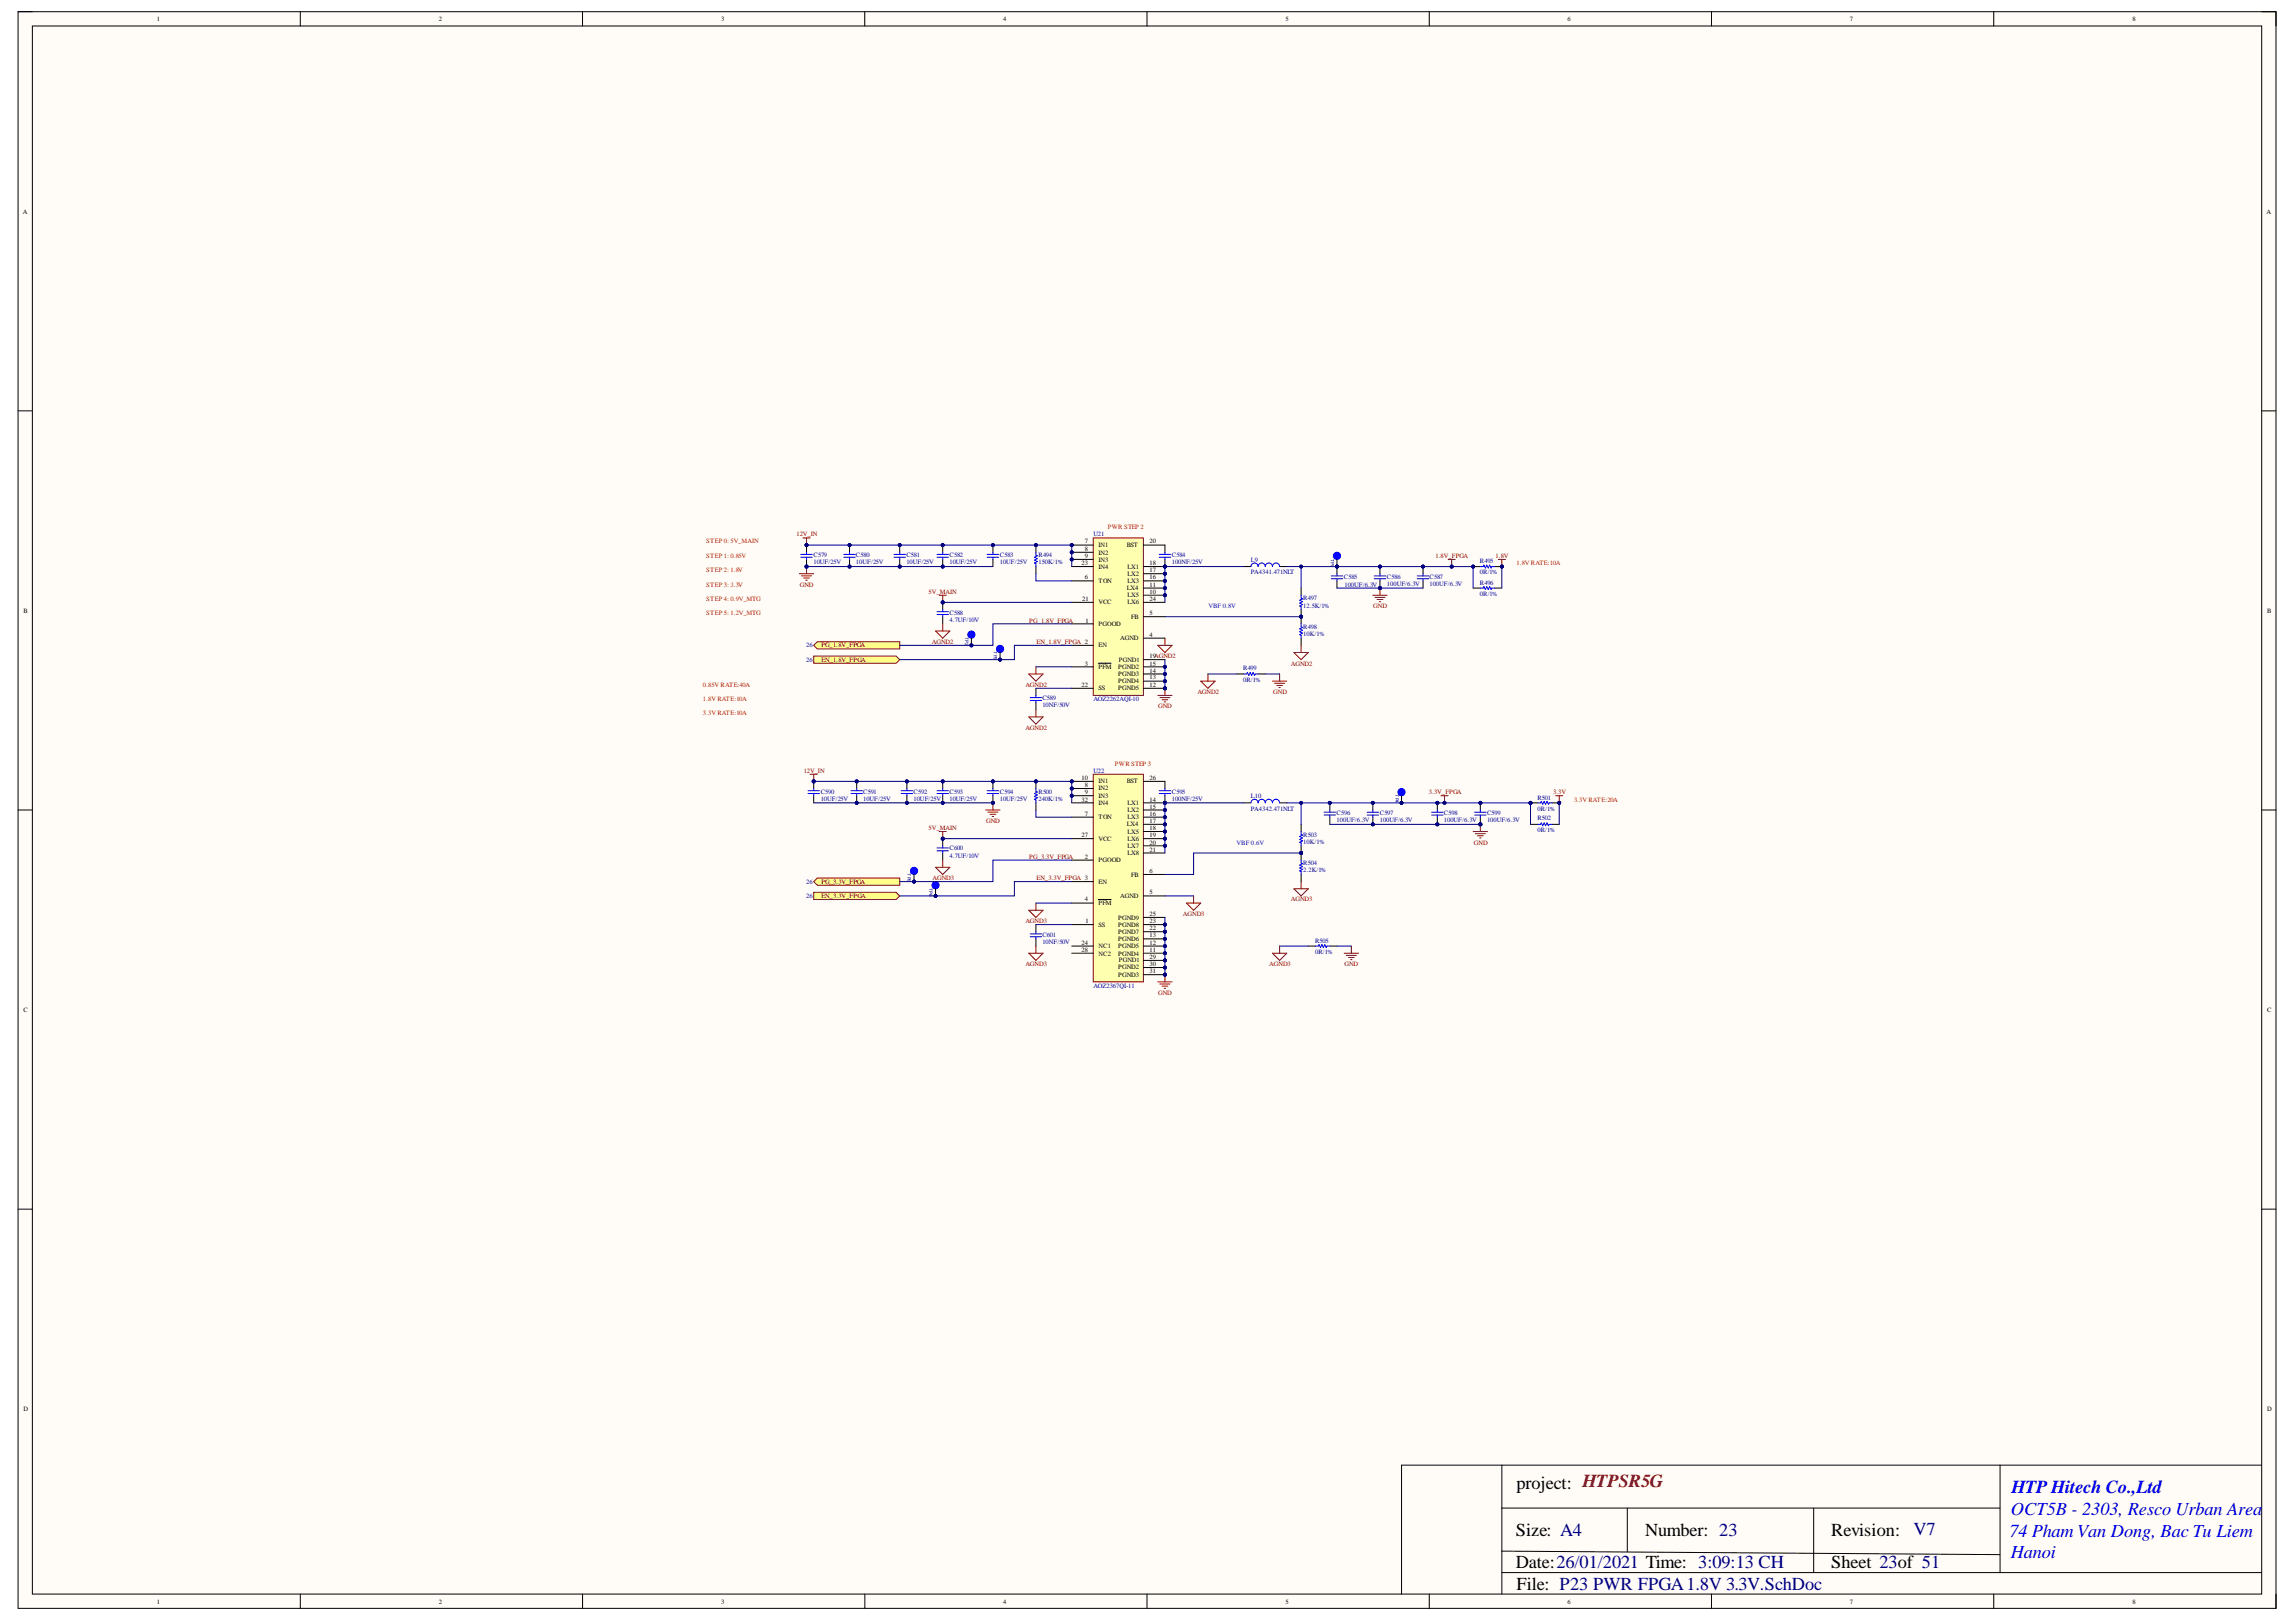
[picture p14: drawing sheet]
<svg xmlns="http://www.w3.org/2000/svg" width="297mm" height="210mm" viewBox="0 0 297 210" stroke-linecap="round" stroke-linejoin="round" font-family="sans-serif">
<defs><g id="words">
<g font-size="2.4">
<text x="196.2" y="192.6">project: HTPSR5G</text>
<text x="196.1" y="198.8">Size: A4</text>
<text x="196.1" y="202.9">Date:26/01/2021 Time: 3:09:13 CH</text>
<text x="212.9" y="198.8">Number: 23</text>
<text x="236.9" y="198.8">Revision:</text>
<text x="236.9" y="202.9">Sheet 23of 51</text>
<text x="196.2" y="205.7">File: P23 PWR FPGA1.8V 3.3V.SchDoc</text>
</g>
<g font-size="2.4" fill="#00f">
<text x="260.1" y="196">OCT5B - 2303, Resco Urban Area</text>
<text x="260.2" y="193.2">HTP Hitech Co.,Ltd</text>
<text x="260" y="198.9">74 Pham Van Dong, Bac Tu Liem</text>
<text x="260.1" y="201.6">Hanoi</text>
</g>
<text font-size="2.4" fill="#000080" x="247.5" y="198.6">V7</text>
<g font-size=".8">
<text x="20.3" y="2.7">1</text>
<text x="56.8" y="2.7">2</text>
<text x="93.3" y="2.7">3</text>
<text x="129.8" y="2.7">4</text>
<text x="166.3" y="2.7">5</text>
<text x="202.8" y="2.7">6</text>
<text x="239.3" y="2.7">7</text>
<text x="275.9" y="2.7">8</text>
<text x="3" y="27.6">A</text>
<text x="293.2" y="27.6">A</text>
<text x="140.4" y="70.3">7</text>
<text x="140.4" y="71.3">8</text>
<text x="142.1" y="70.8">IN1</text>
<text x="142.1" y="71.8">IN2</text>
<text x="145.8" y="70.8">BST</text>
<text x="148.7" y="70.3">20</text>
<text x="139.9" y="73.1">23</text>
<text x="140" y="77.8">21</text>
<text x="140.4" y="75">6</text>
<text x="140.4" y="72.2">9</text>
<text x="142.1" y="75.5">TON</text>
<text x="142.1" y="72.7">IN3</text>
<text x="142.1" y="73.6">IN4</text>
<text x="145.8" y="76.3">LX4</text>
<text x="145.9" y="77.3">LX5</text>
<text x="145.9" y="75.5">LX3</text>
<text x="145.9" y="74.6">LX2</text>
<text x="145.9" y="73.6">LX1</text>
<text x="148.7" y="76.8">10</text>
<text x="148.7" y="75.9">11</text>
<text x="148.7" y="75">16</text>
<text x="148.7" y="74.1">17</text>
<text x="148.7" y="73.1">18</text>
<text x="148.7" y="77.8">24</text>
<text x="3" y="79.3">B</text>
<text x="140.4" y="80.6">1</text>
<text x="142.1" y="81">PGOOD</text>
<text x="142.1" y="83.8">EN</text>
<text x="142.1" y="78.2">VCC</text>
<text x="144.9" y="82.8">AGND</text>
<text x="145.9" y="78.2">LX6</text>
<text x="146.4" y="80.1">FB</text>
<text x="148.7" y="82.4">4</text>
<text x="148.7" y="79.6">5</text>
<text x="293.3" y="79.3">B</text>
<text x="139.9" y="88.8">22</text>
<text x="140.4" y="86.1">3</text>
<text x="142.1" y="86.6">PFM</text>
<text x="142.1" y="89.4">SS</text>
<text x="144.7" y="89.4">PGND5</text>
<text x="144.7" y="88.4">PGND4</text>
<text x="144.7" y="87.5">PGND3</text>
<text x="144.7" y="86.6">PGND2</text>
<text x="144.8" y="85.6">PGND1</text>
<text x="148.7" y="88.8">12</text>
<text x="148.7" y="87.9">13</text>
<text x="148.7" y="87.1">14</text>
<text x="148.7" y="86.1">15</text>
<text x="148.7" y="85.2">19AGND2</text>
<text x="139.9" y="100.9">10</text>
<text x="140.4" y="101.9">8</text>
<text x="142.1" y="101.4">IN1</text>
<text x="145.8" y="101.4">BST</text>
<text x="148.7" y="100.9">26</text>
<text x="139.9" y="103.7">32</text>
<text x="140.4" y="105.6">7</text>
<text x="140.4" y="102.8">9</text>
<text x="142.1" y="106">TON</text>
<text x="142.1" y="102.3">IN2</text>
<text x="142.1" y="103.2">IN3</text>
<text x="142.1" y="104.1">IN4</text>
<text x="145.8" y="106.9">LX4</text>
<text x="145.9" y="107.9">LX5</text>
<text x="145.9" y="106">LX3</text>
<text x="145.9" y="105.1">LX2</text>
<text x="145.9" y="104.1">LX1</text>
<text x="148.7" y="107.4">18</text>
<text x="148.7" y="106.5">17</text>
<text x="148.7" y="105.6">16</text>
<text x="148.7" y="104.7">15</text>
<text x="148.7" y="103.7">14</text>
<text x="139.9" y="108.4">27</text>
<text x="140.4" y="111.2">2</text>
<text x="142.1" y="111.6">PGOOD</text>
<text x="142.1" y="108.8">VCC</text>
<text x="145.9" y="108.8">LX6</text>
<text x="145.9" y="109.7">LX7</text>
<text x="145.9" y="110.7">LX8</text>
<text x="146.4" y="113.4">FB</text>
<text x="148.7" y="112.9">6</text>
<text x="148.7" y="108.4">19</text>
<text x="148.7" y="109.3">20</text>
<text x="148.7" y="110.2">21</text>
<text x="140.4" y="116.7">4</text>
<text x="140.4" y="119.4">1</text>
<text x="142.1" y="114.4">EN</text>
<text x="142.1" y="117.2">PFM</text>
<text x="142.1" y="120">SS</text>
<text x="144.7" y="120">PGND8</text>
<text x="144.7" y="119">PGND9</text>
<text x="144.9" y="116.2">AGND</text>
<text x="148.7" y="115.7">5</text>
<text x="148.7" y="119.4">23</text>
<text x="148.7" y="118.5">25</text>
<text x="139.9" y="122.2">24</text>
<text x="139.9" y="123.2">28</text>
<text x="142.1" y="122.7">NC1</text>
<text x="142.1" y="123.7">NC2</text>
<text x="144.7" y="123.7">PGND4</text>
<text x="144.7" y="122.7">PGND5</text>
<text x="144.7" y="121.8">PGND6</text>
<text x="144.7" y="120.9">PGND7</text>
<text x="144.7" y="125.4">PGND2</text>
<text x="144.8" y="124.5">PGND1</text>
<text x="148.7" y="123.2">11</text>
<text x="148.7" y="122.2">12</text>
<text x="148.7" y="121.3">13</text>
<text x="148.7" y="120.4">22</text>
<text x="148.7" y="124.1">29</text>
<text x="148.7" y="125">30</text>
<text x="148.7" y="126">31</text>
<text x="3" y="130.9">C</text>
<text x="144.7" y="126.4">PGND3</text>
<text x="293.3" y="130.9">C</text>
<text x="3" y="182.6">D</text>
<text x="293.3" y="182.6">D</text>
<text x="20.3" y="207.5">1</text>
<text x="56.8" y="207.5">2</text>
<text x="93.3" y="207.5">3</text>
<text x="129.8" y="207.5">4</text>
<text x="166.3" y="207.5">5</text>
<text x="202.8" y="207.5">6</text>
<text x="239.3" y="207.5">7</text>
<text x="275.9" y="207.5">8</text>
</g>
<g font-size=".8" fill="#f00">
<text x="91.4" y="70.3">STEP 0: 5V_MAIN</text>
<text x="143.3" y="68.5">PWR STEP 2</text>
<text x="91.4" y="72.2">STEP 1: 0.85V</text>
<text x="91.4" y="74.1">STEP 2: 1.8V</text>
<text x="91.4" y="75.9">STEP 3: 3.3V</text>
<text x="91.4" y="77.8">STEP 4: 0.9V_MTG</text>
<text x="196.2" y="73.1">1.8V RATE:10A</text>
<text x="91.4" y="79.6">STEP 5: 1.2V_MTG</text>
<text x="90.9" y="88.8">0.85V RATE:40A</text>
<text x="90.9" y="90.7">1.8V RATE:10A</text>
<text x="90.9" y="92.6">3.3V RATE:10A</text>
<text x="144.2" y="99.1">PWR STEP 3</text>
<text x="203.6" y="103.7">3.3V RATE:20A</text>
</g>
<g font-size=".8" fill="#800000">
<text x="103" y="69.4">12V_IN</text>
<text x="103.5" y="75.9">GND</text>
<text x="120.1" y="76.8">5V_MAIN</text>
<text x="185.7" y="72.2">1.8V_FPGA</text>
<text x="193.5" y="72.2">1.8V</text>
<text x="106.3" y="83.8">PG_1.8V_FPGA</text>
<text x="120.6" y="83.4">AGND2</text>
<text x="133.2" y="80.6">PG_1.8V_FPGA</text>
<text x="134.1" y="83.4">EN_1.8V_FPGA 2</text>
<text x="177.7" y="78.7">GND</text>
<text x="106.3" y="85.6">EN_1.8V_FPGA</text>
<text x="132.7" y="88.8">AGND2</text>
<text x="154.9" y="89.8">AGND2</text>
<text x="164.7" y="89.8">GND</text>
<text x="167" y="86.1">AGND2</text>
<text x="132.7" y="94.4">AGND2</text>
<text x="149.8" y="91.6">GND</text>
<text x="104" y="100">12V_IN</text>
<text x="120.1" y="107.4">5V_MAIN</text>
<text x="127.6" y="106.5">GND</text>
<text x="184.9" y="102.8">3.3V_FPGA</text>
<text x="200.9" y="102.8">3.3V</text>
<text x="120.6" y="113.9">AGND3</text>
<text x="133.2" y="111.2">PG_3.3V_FPGA</text>
<text x="134.1" y="113.9">EN_3.3V_FPGA 3</text>
<text x="190.7" y="109.3">GND</text>
<text x="106.3" y="114.4">PG_3.3V_FPGA</text>
<text x="106.3" y="116.2">EN_3.3V_FPGA</text>
<text x="132.7" y="119.4">AGND3</text>
<text x="153" y="118.5">AGND3</text>
<text x="167" y="116.7">AGND3</text>
<text x="132.7" y="125">AGND3</text>
<text x="164.2" y="125">AGND3</text>
<text x="173.9" y="125">GND</text>
<text x="149.8" y="128.7">GND</text>
</g>
<g font-size=".8" fill="#000080">
<text x="141.5" y="69.4">U21</text>
<text x="105.2" y="73">10UF/25V</text>
<text x="105.2" y="72.1">C579</text>
<text x="110.7" y="73">10UF/25V</text>
<text x="110.7" y="72.1">C580</text>
<text x="117.3" y="73">10UF/25V</text>
<text x="117.3" y="72.1">C581</text>
<text x="122.8" y="73">10UF/25V</text>
<text x="122.8" y="72.1">C582</text>
<text x="129.4" y="73">10UF/25V</text>
<text x="129.4" y="72.1">C583</text>
<text x="134.3" y="73">150K/1%</text>
<text x="134.3" y="72.1">R494</text>
<text x="151.6" y="73">100NF/25V</text>
<text x="151.6" y="72.1">C584</text>
<text x="161.8" y="72.7">L9</text>
<text x="161.8" y="74.3">PA4341.471NLT</text>
<text x="168.6" y="77.7">R497</text>
<text x="173.9" y="74.9">C585</text>
<text x="173.9" y="75.9">100UF/6.3V</text>
<text x="179.4" y="75.8">100UF/6.3V</text>
<text x="179.4" y="74.9">C586</text>
<text x="184.9" y="75.8">100UF/6.3V</text>
<text x="184.9" y="74.9">C587</text>
<text x="191.5" y="74.3">0R/1%</text>
<text x="191.5" y="72.9">R495</text>
<text x="191.5" y="77.1">0R/1%</text>
<text x="191.5" y="75.7">R496</text>
<text x="104.3" y="83.8">26</text>
<text x="122.8" y="80.5">4.7UF/10V</text>
<text x="122.8" y="79.5">C588</text>
<text x="168.6" y="78.6">12.5K/1%</text>
<text x="168.6" y="82.3">10K/1%</text>
<text x="168.6" y="81.4">R498</text>
<text x="104.3" y="85.6">26</text>
<text x="160.8" y="88.3">0R/1%</text>
<text x="160.8" y="86.7">R499</text>
<text x="134.9" y="91.6">10NF/50V</text>
<text x="134.9" y="90.6">C589</text>
<text x="141.5" y="90.7">AOZ2262AQI-10</text>
<text x="141.5" y="100">U22</text>
<text x="106.2" y="103.6">10UF/25V</text>
<text x="106.2" y="102.7">C590</text>
<text x="111.7" y="103.6">10UF/25V</text>
<text x="111.7" y="102.7">C591</text>
<text x="118.2" y="103.6">10UF/25V</text>
<text x="118.2" y="102.7">C592</text>
<text x="122.8" y="103.6">10UF/25V</text>
<text x="122.8" y="102.7">C593</text>
<text x="129.4" y="103.6">10UF/25V</text>
<text x="129.4" y="102.7">C594</text>
<text x="134.3" y="103.6">240K/1%</text>
<text x="134.3" y="102.7">R500</text>
<text x="151.6" y="103.6">100NF/25V</text>
<text x="151.6" y="102.7">C595</text>
<text x="161.8" y="103.2">L10</text>
<text x="161.8" y="104.9">PA4342.471NLT</text>
<text x="172.9" y="106.4">100UF/6.3V</text>
<text x="172.9" y="105.5">C596</text>
<text x="178.5" y="106.4">100UF/6.3V</text>
<text x="178.5" y="105.5">C597</text>
<text x="186.8" y="106.4">100UF/6.3V</text>
<text x="186.8" y="105.5">C598</text>
<text x="192.4" y="106.4">100UF/6.3V</text>
<text x="192.4" y="105.5">C599</text>
<text x="198.9" y="104.9">0R/1%</text>
<text x="198.9" y="103.5">R501</text>
<text x="198.9" y="107.7">0R/1%</text>
<text x="198.9" y="106.2">R502</text>
<text x="122.8" y="111">4.7UF/10V</text>
<text x="122.8" y="110.1">C600</text>
<text x="168.6" y="109.2">10K/1%</text>
<text x="168.6" y="108.3">R503</text>
<text x="168.6" y="112.9">2.2K/1%</text>
<text x="168.6" y="111.9">R504</text>
<text x="104.3" y="114.4">26</text>
<text x="104.3" y="116.2">26</text>
<text x="134.9" y="122.1">10NF/50V</text>
<text x="134.9" y="121.2">C601</text>
<text x="170.1" y="123.4">0R/1%</text>
<text x="170.1" y="122">R505</text>
<text x="141.5" y="127.8">AOZ2367QI-11</text>
</g>
<g font-size=".8" fill="#00f">
<text x="156.3" y="78.7">VBF 0.8V</text>
<text x="160" y="109.3">VBF 0.6V</text>
</g>
<g font-size=".6" fill="#000080">
<text x="172.2" y="72.3" transform="rotate(90 172.2 72.3)">TP1</text>
<text x="124.9" y="82.4" transform="rotate(90 124.9 82.4)">TP2</text>
<text x="128.6" y="84.3" transform="rotate(90 128.6 84.3)">TP3</text>
<text x="180.5" y="102.8" transform="rotate(90 180.5 102.8)">TP4</text>
<text x="117.4" y="113" transform="rotate(90 117.4 113)">TP5</text>
<text x="120.2" y="114.9" transform="rotate(90 120.2 114.9)">TP6</text>
</g>
</g></defs>
<path d="M2.3 1.5h292.2v206.6h-292.2z" fill-rule="evenodd" fill="#fffcf8"/>
<path d="M2.3 1.5h292.2v206.6h-292.2z" fill="none" stroke="#000" stroke-width=".13"/>
<path d="M4.2 3.4h288.4v202.9h-288.4z" fill-rule="evenodd" fill="#fffcf8"/>
<g fill="none" stroke="#000" stroke-width=".13">
<path d="M2.3 1.5h1.9M4.2 3.4h288.4v202.9h-288.4zM38.8 1.5v1.9M75.4 1.5v1.9M111.9 1.5v1.9M148.4 1.5v1.9M184.9 1.5v1.9M221.4 1.5v1.9M257.9 1.5v1.9M292.6 1.5h1.9v1.9M2.3 53.2h1.9M292.6 53.2h1.9"/>
<path d="M2.3 104.8h1.9M292.6 104.8h1.9M2.3 156.5h1.9M292.6 156.5h1.9M194.3 189.6v16.7M194.3 195.2h64.5M210.5 195.2v5.6M234.6 195.2v8.3M258.8 189.6v13.9M292.6 189.6h-111.3v16.7M38.9 206.3v1.8M75.4 206.3v1.8"/>
<path d="M111.9 206.3v1.8M148.4 206.3v1.8M184.9 206.3v1.8M194.3 200.7l64.5 .5M194.3 203.5h98.3M221.4 206.3v1.8M257.9 206.3v1.8M294.5 206.3v1.8"/>
</g>
<circle cx="128.5" cy="70.5" r=".19" fill="#000080"/>
<circle cx="128.5" cy="70.5" r=".19" fill="none" stroke="#000080" stroke-width=".13"/>
<path d="M128.5 70.5v1" fill="none" stroke="#000" stroke-width=".13"/>
<circle cx="128.5" cy="70.5" r=".19" fill="#000080"/>
<circle cx="128.5" cy="70.5" r=".19" fill="none" stroke="#000080" stroke-width=".13"/>
<path d="M128.5 72.4v.9" fill="none" stroke="#000" stroke-width=".13"/>
<path d="M127.7 72.1h1.5M127.7 71.7h1.5M128.5 71.5v.2M128.5 72.1v.3" fill="none" stroke="#00f" stroke-width=".13"/>
<circle cx="122" cy="70.5" r=".19" fill="#000080"/>
<circle cx="122" cy="70.5" r=".19" fill="none" stroke="#000080" stroke-width=".13"/>
<circle cx="122" cy="73.3" r=".19" fill="#000080"/>
<circle cx="122" cy="73.3" r=".19" fill="none" stroke="#000080" stroke-width=".13"/>
<path d="M122 70.5v1" fill="none" stroke="#000" stroke-width=".13"/>
<circle cx="122" cy="70.5" r=".19" fill="#000080"/>
<circle cx="122" cy="70.5" r=".19" fill="none" stroke="#000080" stroke-width=".13"/>
<path d="M122 72.4v.9" fill="none" stroke="#000" stroke-width=".13"/>
<circle cx="122" cy="73.3" r=".19" fill="#000080"/>
<circle cx="122" cy="73.3" r=".19" fill="none" stroke="#000080" stroke-width=".13"/>
<path d="M121.2 72.1h1.5M121.2 71.7h1.5M122 71.5v.2M122 72.1v.3" fill="none" stroke="#00f" stroke-width=".13"/>
<path d="M103.4 74.2h1.9M103.7 74.5h1.3M104 74.8h.7M104.2 75.1h.2M104.3 73.3v.9" fill="none" stroke="#800000" stroke-width=".13"/>
<circle cx="104.3" cy="73.3" r=".19" fill="#000080"/>
<circle cx="104.3" cy="73.3" r=".19" fill="none" stroke="#000080" stroke-width=".13"/>
<circle cx="134" cy="70.5" r=".19" fill="#000080"/>
<circle cx="134" cy="70.5" r=".19" fill="none" stroke="#000080" stroke-width=".13"/>
<path d="M134 70.5v1M134 73.3v.9" fill="none" stroke="#000" stroke-width=".13"/>
<circle cx="134" cy="70.5" r=".19" fill="#000080"/>
<circle cx="134" cy="70.5" r=".19" fill="none" stroke="#000080" stroke-width=".13"/>
<path d="M134 71.5v.3l.2 .1-.4 .2 .4 .2-.4 .2 .4 .2-.4 .2h.2v.4" fill="none" stroke="#00f" stroke-width=".13"/>
<circle cx="122" cy="78" r=".19" fill="#000080"/>
<circle cx="122" cy="78" r=".19" fill="none" stroke="#000080" stroke-width=".13"/>
<path d="M122 78v.9" fill="none" stroke="#000" stroke-width=".13"/>
<circle cx="122" cy="78" r=".19" fill="#000080"/>
<circle cx="122" cy="78" r=".19" fill="none" stroke="#000080" stroke-width=".13"/>
<path d="M122 79.8v.9" fill="none" stroke="#000" stroke-width=".13"/>
<path d="M121.2 79.5h1.5M121.2 79.2h1.5M122 78.9v.3M122 79.5v.3" fill="none" stroke="#00f" stroke-width=".13"/>
<path d="M121.5 77h.9M122 77v1" fill="none" stroke="#800000" stroke-width=".13"/>
<circle cx="122" cy="78" r=".19" fill="#000080"/>
<circle cx="122" cy="78" r=".19" fill="none" stroke="#000080" stroke-width=".13"/>
<path d="M121 81.7h1.9l-.9 .9zM122 80.7v1" fill="none" stroke="#800000" stroke-width=".13"/>
<path d="M105.3 83.5l.4-.5h10.7v1h-10.7z" fill-rule="evenodd" fill="#ffff80"/>
<path d="M105.3 83.5l.4-.5h10.7v1h-10.7z" fill="none" stroke="#800000" stroke-width=".13"/>
<path d="M105.3 84.9h10.6l.5 .5-.5 .4h-10.6z" fill-rule="evenodd" fill="#ffff80"/>
<path d="M105.3 84.9h10.6l.5 .5-.5 .4h-10.6zM133.1 87.2h1.8l-.9 .9zM133.1 92.8h1.8l-.9 .9zM134 86.3v.9M134 91.9v.9M149.8 90h1.8M150.1 90.3h1.3M150.3 90.6h.8M150.6 90.8h.2M150.7 89.1v.9" fill="none" stroke="#800000" stroke-width=".13"/>
<path d="M134 89.1v.9M134 90.9v1" fill="none" stroke="#000" stroke-width=".13"/>
<path d="M133.3 90.6h1.5M133.3 90.3h1.5M134 90v.3M134 90.6v.3" fill="none" stroke="#00f" stroke-width=".13"/>
<circle cx="150.7" cy="89.1" r=".18" fill="#000080"/>
<circle cx="150.7" cy="89.1" r=".18" fill="none" stroke="#000080" stroke-width=".13"/>
<path d="M149.8 83.5h1.8l-.9 .9zM150.7 82.6v.9" fill="none" stroke="#800000" stroke-width=".13"/>
<circle cx="150.7" cy="73.3" r=".19" fill="#000080"/>
<circle cx="150.7" cy="73.3" r=".19" fill="none" stroke="#000080" stroke-width=".13"/>
<path d="M150.7 70.5v1M150.7 72.4v.9" fill="none" stroke="#000" stroke-width=".13"/>
<circle cx="150.7" cy="73.3" r=".19" fill="#000080"/>
<circle cx="150.7" cy="73.3" r=".19" fill="none" stroke="#000080" stroke-width=".13"/>
<path d="M150 72.1h1.5M150 71.7h1.5M150.7 71.5v.2M150.7 72.1v.3" fill="none" stroke="#00f" stroke-width=".13"/>
<circle cx="168.3" cy="79.8" r=".19" fill="#000080"/>
<circle cx="168.3" cy="79.8" r=".19" fill="none" stroke="#000080" stroke-width=".13"/>
<path d="M168.3 78.9v.9" fill="none" stroke="#000" stroke-width=".13"/>
<circle cx="168.3" cy="79.8" r=".19" fill="#000080"/>
<circle cx="168.3" cy="79.8" r=".19" fill="none" stroke="#000080" stroke-width=".13"/>
<path d="M168.3 76.1v.9" fill="none" stroke="#000" stroke-width=".13"/>
<path d="M168.3 77v.4l.2 .1-.4 .2 .4 .2-.4 .1 .4 .2-.4 .2 .2 .1v.4" fill="none" stroke="#00f" stroke-width=".13"/>
<circle cx="168.3" cy="79.8" r=".19" fill="#000080"/>
<circle cx="168.3" cy="79.8" r=".19" fill="none" stroke="#000080" stroke-width=".13"/>
<path d="M168.3 79.8v.9M168.3 82.6v.9" fill="none" stroke="#000" stroke-width=".13"/>
<circle cx="168.3" cy="79.8" r=".19" fill="#000080"/>
<circle cx="168.3" cy="79.8" r=".19" fill="none" stroke="#000080" stroke-width=".13"/>
<path d="M161.8 73.3a.46 .46 0 0 1 .5-.4 .46 .46 0 0 1 .5 .4 .46 .46 0 0 1 .4-.4 .46 .46 0 0 1 .5 .4 .47 .47 0 0 1 .5-.4 .47 .47 0 0 1 .4 .4 .46 .46 0 0 1 .5-.4 .46 .46 0 0 1 .4 .4M168.3 80.7v.4l.2 .1-.4 .2 .4 .2-.4 .1 .4 .2-.4 .2 .2 .1v.4" fill="none" stroke="#00f" stroke-width=".13"/>
<path d="M160.9 73.3h.9M165.5 73.3h1" fill="none" stroke="#000" stroke-width=".13"/>
<path d="M177.6 77h1.9M177.9 77.3h1.3M178.2 77.6h.7M178.4 77.9h.2M178.5 76.1v.9" fill="none" stroke="#800000" stroke-width=".13"/>
<circle cx="178.5" cy="76.1" r=".19" fill="#000080"/>
<circle cx="178.5" cy="76.1" r=".19" fill="none" stroke="#000080" stroke-width=".13"/>
<path d="M187.3 72.4h1M187.8 72.4v.9" fill="none" stroke="#800000" stroke-width=".13"/>
<circle cx="187.8" cy="73.3" r=".19" fill="#000080"/>
<circle cx="187.8" cy="73.3" r=".19" fill="none" stroke="#000080" stroke-width=".13"/>
<circle cx="194.3" cy="73.3" r=".19" fill="#000080"/>
<circle cx="194.3" cy="73.3" r=".19" fill="none" stroke="#000080" stroke-width=".13"/>
<circle cx="190.6" cy="73.3" r=".19" fill="#000080"/>
<circle cx="190.6" cy="73.3" r=".19" fill="none" stroke="#000080" stroke-width=".13"/>
<path d="M193.4 73.3h.9" fill="none" stroke="#000" stroke-width=".13"/>
<circle cx="194.3" cy="73.3" r=".19" fill="#000080"/>
<circle cx="194.3" cy="73.3" r=".19" fill="none" stroke="#000080" stroke-width=".13"/>
<path d="M190.6 73.3h.9" fill="none" stroke="#000" stroke-width=".13"/>
<circle cx="190.6" cy="73.3" r=".19" fill="#000080"/>
<circle cx="190.6" cy="73.3" r=".19" fill="none" stroke="#000080" stroke-width=".13"/>
<path d="M191.5 73.3h.4l.1-.2 .2 .4 .1-.4 .2 .4 .2-.4 .2 .4 .1-.2h.4M191.5 76.1h.4l.1-.2 .2 .4 .1-.4 .2 .4 .2-.4 .2 .4 .1-.2h.4" fill="none" stroke="#00f" stroke-width=".13"/>
<path d="M190.6 76.1h.9M193.4 76.1h.9" fill="none" stroke="#000" stroke-width=".13"/>
<path d="M193.8 72.4h1M194.3 72.4v.9" fill="none" stroke="#800000" stroke-width=".13"/>
<circle cx="194.3" cy="73.3" r=".19" fill="#000080"/>
<circle cx="194.3" cy="73.3" r=".19" fill="none" stroke="#000080" stroke-width=".13"/>
<circle cx="116.4" cy="70.5" r=".19" fill="#000080"/>
<circle cx="116.4" cy="70.5" r=".19" fill="none" stroke="#000080" stroke-width=".13"/>
<circle cx="116.4" cy="73.3" r=".19" fill="#000080"/>
<circle cx="116.4" cy="73.3" r=".19" fill="none" stroke="#000080" stroke-width=".13"/>
<path d="M116.4 70.5v1" fill="none" stroke="#000" stroke-width=".13"/>
<circle cx="116.4" cy="70.5" r=".19" fill="#000080"/>
<circle cx="116.4" cy="70.5" r=".19" fill="none" stroke="#000080" stroke-width=".13"/>
<path d="M116.4 72.4v.9" fill="none" stroke="#000" stroke-width=".13"/>
<circle cx="116.4" cy="73.3" r=".19" fill="#000080"/>
<circle cx="116.4" cy="73.3" r=".19" fill="none" stroke="#000080" stroke-width=".13"/>
<path d="M115.7 72.1h1.4M115.7 71.7h1.4M116.4 71.5v.2M116.4 72.1v.3" fill="none" stroke="#00f" stroke-width=".13"/>
<circle cx="109.9" cy="70.5" r=".19" fill="#000080"/>
<circle cx="109.9" cy="70.5" r=".19" fill="none" stroke="#000080" stroke-width=".13"/>
<circle cx="109.9" cy="73.3" r=".19" fill="#000080"/>
<circle cx="109.9" cy="73.3" r=".19" fill="none" stroke="#000080" stroke-width=".13"/>
<path d="M109.9 70.5v1" fill="none" stroke="#000" stroke-width=".13"/>
<circle cx="109.9" cy="70.5" r=".19" fill="#000080"/>
<circle cx="109.9" cy="70.5" r=".19" fill="none" stroke="#000080" stroke-width=".13"/>
<path d="M109.9 72.4v.9" fill="none" stroke="#000" stroke-width=".13"/>
<circle cx="109.9" cy="73.3" r=".19" fill="#000080"/>
<circle cx="109.9" cy="73.3" r=".19" fill="none" stroke="#000080" stroke-width=".13"/>
<path d="M109.2 72.1h1.4M109.2 71.7h1.4M109.9 71.5v.2M109.9 72.1v.3" fill="none" stroke="#00f" stroke-width=".13"/>
<circle cx="104.3" cy="70.5" r=".19" fill="#000080"/>
<circle cx="104.3" cy="70.5" r=".19" fill="none" stroke="#000080" stroke-width=".13"/>
<circle cx="104.3" cy="73.3" r=".19" fill="#000080"/>
<circle cx="104.3" cy="73.3" r=".19" fill="none" stroke="#000080" stroke-width=".13"/>
<path d="M104.3 70.5v1" fill="none" stroke="#000" stroke-width=".13"/>
<circle cx="104.3" cy="70.5" r=".19" fill="#000080"/>
<circle cx="104.3" cy="70.5" r=".19" fill="none" stroke="#000080" stroke-width=".13"/>
<path d="M104.3 72.4v.9" fill="none" stroke="#000" stroke-width=".13"/>
<circle cx="104.3" cy="73.3" r=".19" fill="#000080"/>
<circle cx="104.3" cy="73.3" r=".19" fill="none" stroke="#000080" stroke-width=".13"/>
<path d="M103.6 72.1h1.5M103.6 71.7h1.5M104.3 71.5v.2M104.3 72.1v.3M160.9 87.2h.4l.1-.2 .2 .4 .1-.4 .2 .4 .2-.4 .2 .4 .1-.2h.4" fill="none" stroke="#00f" stroke-width=".13"/>
<path d="M164.6 88.1h1.9M164.9 88.4h1.3M165.2 88.7h.7M165.5 89h.1M165.5 87.2v.9" fill="none" stroke="#800000" stroke-width=".13"/>
<path d="M160 87.2h.9M162.8 87.2h.9" fill="none" stroke="#000" stroke-width=".13"/>
<circle cx="173" cy="73.3" r=".19" fill="#000080"/>
<circle cx="173" cy="73.3" r=".19" fill="none" stroke="#000080" stroke-width=".13"/>
<path d="M173 73.3v.9" fill="none" stroke="#000" stroke-width=".13"/>
<circle cx="173" cy="73.3" r=".19" fill="#000080"/>
<circle cx="173" cy="73.3" r=".19" fill="none" stroke="#000080" stroke-width=".13"/>
<path d="M173 75.2v.9" fill="none" stroke="#000" stroke-width=".13"/>
<path d="M172.2 74.9h1.5M172.2 74.5h1.5M173 74.2v.3M173 74.9v.3" fill="none" stroke="#00f" stroke-width=".13"/>
<circle cx="178.5" cy="73.3" r=".19" fill="#000080"/>
<circle cx="178.5" cy="73.3" r=".19" fill="none" stroke="#000080" stroke-width=".13"/>
<circle cx="178.5" cy="76.1" r=".19" fill="#000080"/>
<circle cx="178.5" cy="76.1" r=".19" fill="none" stroke="#000080" stroke-width=".13"/>
<path d="M178.5 73.3v1" fill="none" stroke="#000" stroke-width=".13"/>
<circle cx="178.5" cy="73.3" r=".19" fill="#000080"/>
<circle cx="178.5" cy="73.3" r=".19" fill="none" stroke="#000080" stroke-width=".13"/>
<path d="M178.5 75.2v.9" fill="none" stroke="#000" stroke-width=".13"/>
<circle cx="178.5" cy="76.1" r=".19" fill="#000080"/>
<circle cx="178.5" cy="76.1" r=".19" fill="none" stroke="#000080" stroke-width=".13"/>
<path d="M177.8 74.9h1.5M177.8 74.5h1.5M178.5 74.3v.2M178.5 74.9v.3" fill="none" stroke="#00f" stroke-width=".13"/>
<circle cx="184.1" cy="73.3" r=".19" fill="#000080"/>
<circle cx="184.1" cy="73.3" r=".19" fill="none" stroke="#000080" stroke-width=".13"/>
<path d="M184.1 73.3v1" fill="none" stroke="#000" stroke-width=".13"/>
<circle cx="184.1" cy="73.3" r=".19" fill="#000080"/>
<circle cx="184.1" cy="73.3" r=".19" fill="none" stroke="#000080" stroke-width=".13"/>
<path d="M184.1 75.2v.9" fill="none" stroke="#000" stroke-width=".13"/>
<path d="M183.4 74.9h1.4M183.4 74.5h1.4M184.1 74.3v.2M184.1 74.9v.3" fill="none" stroke="#00f" stroke-width=".13"/>
<circle cx="128.5" cy="101.1" r=".18" fill="#000080"/>
<circle cx="128.5" cy="101.1" r=".18" fill="none" stroke="#000080" stroke-width=".13"/>
<circle cx="128.5" cy="103.9" r=".18" fill="#000080"/>
<circle cx="128.5" cy="103.9" r=".18" fill="none" stroke="#000080" stroke-width=".13"/>
<path d="M128.5 101.1v.9" fill="none" stroke="#000" stroke-width=".13"/>
<circle cx="128.5" cy="101.1" r=".18" fill="#000080"/>
<circle cx="128.5" cy="101.1" r=".18" fill="none" stroke="#000080" stroke-width=".13"/>
<path d="M128.5 103v.9" fill="none" stroke="#000" stroke-width=".13"/>
<circle cx="128.5" cy="103.9" r=".18" fill="#000080"/>
<circle cx="128.5" cy="103.9" r=".18" fill="none" stroke="#000080" stroke-width=".13"/>
<path d="M127.7 102.7h1.5M127.7 102.3h1.5M128.5 102v.3M128.5 102.7v.3" fill="none" stroke="#00f" stroke-width=".13"/>
<circle cx="122" cy="101.1" r=".18" fill="#000080"/>
<circle cx="122" cy="101.1" r=".18" fill="none" stroke="#000080" stroke-width=".13"/>
<circle cx="122" cy="103.9" r=".18" fill="#000080"/>
<circle cx="122" cy="103.9" r=".18" fill="none" stroke="#000080" stroke-width=".13"/>
<path d="M122 101.1v.9" fill="none" stroke="#000" stroke-width=".13"/>
<circle cx="122" cy="101.1" r=".18" fill="#000080"/>
<circle cx="122" cy="101.1" r=".18" fill="none" stroke="#000080" stroke-width=".13"/>
<path d="M122 103v.9" fill="none" stroke="#000" stroke-width=".13"/>
<circle cx="122" cy="103.9" r=".18" fill="#000080"/>
<circle cx="122" cy="103.9" r=".18" fill="none" stroke="#000080" stroke-width=".13"/>
<path d="M121.2 102.7h1.5M121.2 102.3h1.5M122 102v.3M122 102.7v.3" fill="none" stroke="#00f" stroke-width=".13"/>
<path d="M127.5 104.8h1.9M127.8 105.1h1.3M128.1 105.4h.7M128.4 105.7h.1M128.5 103.9v.9" fill="none" stroke="#800000" stroke-width=".13"/>
<circle cx="128.5" cy="103.9" r=".18" fill="#000080"/>
<circle cx="128.5" cy="103.9" r=".18" fill="none" stroke="#000080" stroke-width=".13"/>
<circle cx="134" cy="101.1" r=".18" fill="#000080"/>
<circle cx="134" cy="101.1" r=".18" fill="none" stroke="#000080" stroke-width=".13"/>
<path d="M134 101.1v.9M134 103.9v.9" fill="none" stroke="#000" stroke-width=".13"/>
<circle cx="134" cy="101.1" r=".18" fill="#000080"/>
<circle cx="134" cy="101.1" r=".18" fill="none" stroke="#000080" stroke-width=".13"/>
<path d="M134 102v.4l.2 .1-.4 .2 .4 .2-.4 .2 .4 .1-.4 .2 .2 .1v.4" fill="none" stroke="#00f" stroke-width=".13"/>
<circle cx="122" cy="108.5" r=".18" fill="#000080"/>
<circle cx="122" cy="108.5" r=".18" fill="none" stroke="#000080" stroke-width=".13"/>
<path d="M122 108.5v1" fill="none" stroke="#000" stroke-width=".13"/>
<circle cx="122" cy="108.5" r=".18" fill="#000080"/>
<circle cx="122" cy="108.5" r=".18" fill="none" stroke="#000080" stroke-width=".13"/>
<path d="M122 110.4v.9" fill="none" stroke="#000" stroke-width=".13"/>
<path d="M121.2 110.1h1.5M121.2 109.7h1.5M122 109.5v.2M122 110.1v.3" fill="none" stroke="#00f" stroke-width=".13"/>
<path d="M121.5 107.6h.9M122 107.6v.9" fill="none" stroke="#800000" stroke-width=".13"/>
<circle cx="122" cy="108.5" r=".18" fill="#000080"/>
<circle cx="122" cy="108.5" r=".18" fill="none" stroke="#000080" stroke-width=".13"/>
<path d="M121 112.2h1.9l-.9 1zM122 111.3v.9" fill="none" stroke="#800000" stroke-width=".13"/>
<path d="M105.3 114.1l.4-.5h10.7v1h-10.7z" fill-rule="evenodd" fill="#ffff80"/>
<path d="M105.3 114.1l.4-.5h10.7v1h-10.7z" fill="none" stroke="#800000" stroke-width=".13"/>
<path d="M105.3 115.5h10.6l.5 .4-.5 .5h-10.6z" fill-rule="evenodd" fill="#ffff80"/>
<path d="M105.3 115.5h10.6l.5 .4-.5 .5h-10.6zM149.8 127.1h1.8M150.1 127.3h1.3M150.3 127.6h.8M150.6 127.9h.2M150.7 126.1v1" fill="none" stroke="#800000" stroke-width=".13"/>
<path d="M134 119.7v.9M134 121.5v.9" fill="none" stroke="#000" stroke-width=".13"/>
<path d="M133.3 121.2h1.5M133.3 120.9h1.5M134 120.6v.3M134 121.2v.3" fill="none" stroke="#00f" stroke-width=".13"/>
<circle cx="150.7" cy="126.1" r=".19" fill="#000080"/>
<circle cx="150.7" cy="126.1" r=".19" fill="none" stroke="#000080" stroke-width=".13"/>
<circle cx="150.7" cy="103.9" r=".18" fill="#000080"/>
<circle cx="150.7" cy="103.9" r=".18" fill="none" stroke="#000080" stroke-width=".13"/>
<path d="M150.7 101.1v.9M150.7 103v.9" fill="none" stroke="#000" stroke-width=".13"/>
<circle cx="150.7" cy="103.9" r=".18" fill="#000080"/>
<circle cx="150.7" cy="103.9" r=".18" fill="none" stroke="#000080" stroke-width=".13"/>
<path d="M150 102.7h1.5M150 102.3h1.5M150.7 102v.3M150.7 102.7v.3" fill="none" stroke="#00f" stroke-width=".13"/>
<circle cx="168.3" cy="110.4" r=".19" fill="#000080"/>
<circle cx="168.3" cy="110.4" r=".19" fill="none" stroke="#000080" stroke-width=".13"/>
<path d="M168.3 109.5v.9" fill="none" stroke="#000" stroke-width=".13"/>
<circle cx="168.3" cy="110.4" r=".19" fill="#000080"/>
<circle cx="168.3" cy="110.4" r=".19" fill="none" stroke="#000080" stroke-width=".13"/>
<path d="M168.3 106.7v.9" fill="none" stroke="#000" stroke-width=".13"/>
<path d="M168.3 107.6v.4l.2 .1-.4 .2 .4 .1-.4 .2 .4 .2-.4 .2 .2 .1v.4" fill="none" stroke="#00f" stroke-width=".13"/>
<circle cx="168.3" cy="110.4" r=".19" fill="#000080"/>
<circle cx="168.3" cy="110.4" r=".19" fill="none" stroke="#000080" stroke-width=".13"/>
<path d="M168.3 110.4v.9M168.3 113.2v.9" fill="none" stroke="#000" stroke-width=".13"/>
<circle cx="168.3" cy="110.4" r=".19" fill="#000080"/>
<circle cx="168.3" cy="110.4" r=".19" fill="none" stroke="#000080" stroke-width=".13"/>
<path d="M168.3 111.3v.4l.2 .1-.4 .2 .4 .1-.4 .2 .4 .2-.4 .2 .2 .1v.4" fill="none" stroke="#00f" stroke-width=".13"/>
<path d="M190.6 107.6h1.8M190.9 107.9h1.3M191.1 108.2h.8M191.4 108.4h.2M191.5 106.7v.9" fill="none" stroke="#800000" stroke-width=".13"/>
<circle cx="191.5" cy="106.7" r=".19" fill="#000080"/>
<circle cx="191.5" cy="106.7" r=".19" fill="none" stroke="#000080" stroke-width=".13"/>
<path d="M186.4 103h.9M186.9 103v.9" fill="none" stroke="#800000" stroke-width=".13"/>
<circle cx="186.9" cy="103.9" r=".19" fill="#000080"/>
<circle cx="186.9" cy="103.9" r=".19" fill="none" stroke="#000080" stroke-width=".13"/>
<circle cx="201.7" cy="103.9" r=".19" fill="#000080"/>
<circle cx="201.7" cy="103.9" r=".19" fill="none" stroke="#000080" stroke-width=".13"/>
<circle cx="198" cy="103.9" r=".19" fill="#000080"/>
<circle cx="198" cy="103.9" r=".19" fill="none" stroke="#000080" stroke-width=".13"/>
<path d="M200.8 103.9h.9" fill="none" stroke="#000" stroke-width=".13"/>
<circle cx="201.7" cy="103.9" r=".19" fill="#000080"/>
<circle cx="201.7" cy="103.9" r=".19" fill="none" stroke="#000080" stroke-width=".13"/>
<path d="M198 103.9h.9" fill="none" stroke="#000" stroke-width=".13"/>
<circle cx="198" cy="103.9" r=".19" fill="#000080"/>
<circle cx="198" cy="103.9" r=".19" fill="none" stroke="#000080" stroke-width=".13"/>
<path d="M198.9 103.9h.4l.1-.2 .2 .4 .2-.4 .2 .4 .1-.4 .2 .4 .1-.2h.4M198.9 106.7h.4l.1-.2 .2 .4 .2-.4 .2 .4 .1-.4 .2 .4 .1-.2h.4" fill="none" stroke="#00f" stroke-width=".13"/>
<path d="M198 106.7h.9M200.8 106.7h.9" fill="none" stroke="#000" stroke-width=".13"/>
<path d="M201.3 103h.9M201.7 103v.9" fill="none" stroke="#800000" stroke-width=".13"/>
<circle cx="201.7" cy="103.9" r=".19" fill="#000080"/>
<circle cx="201.7" cy="103.9" r=".19" fill="none" stroke="#000080" stroke-width=".13"/>
<path d="M173.9 123.4h1.8M174.2 123.6h1.3M174.5 123.9h.7M174.7 124.2h.2M174.8 122.4v1" fill="none" stroke="#800000" stroke-width=".13"/>
<path d="M169.3 122.4h.9M172 122.4h1" fill="none" stroke="#000" stroke-width=".13"/>
<path d="M170.2 122.4h.4v-.2l.2 .4 .2-.4 .2 .4 .2-.4 .2 .4 .1-.2h.3" fill="none" stroke="#00f" stroke-width=".13"/>
<circle cx="117.3" cy="101.1" r=".18" fill="#000080"/>
<circle cx="117.3" cy="101.1" r=".18" fill="none" stroke="#000080" stroke-width=".13"/>
<circle cx="117.3" cy="103.9" r=".18" fill="#000080"/>
<circle cx="117.3" cy="103.9" r=".18" fill="none" stroke="#000080" stroke-width=".13"/>
<path d="M117.3 101.1v.9" fill="none" stroke="#000" stroke-width=".13"/>
<circle cx="117.3" cy="101.1" r=".18" fill="#000080"/>
<circle cx="117.3" cy="101.1" r=".18" fill="none" stroke="#000080" stroke-width=".13"/>
<path d="M117.3 103v.9" fill="none" stroke="#000" stroke-width=".13"/>
<circle cx="117.3" cy="103.9" r=".18" fill="#000080"/>
<circle cx="117.3" cy="103.9" r=".18" fill="none" stroke="#000080" stroke-width=".13"/>
<path d="M116.6 102.7h1.5M116.6 102.3h1.5M117.3 102v.3M117.3 102.7v.3" fill="none" stroke="#00f" stroke-width=".13"/>
<circle cx="110.8" cy="101.1" r=".19" fill="#000080"/>
<circle cx="110.8" cy="101.1" r=".19" fill="none" stroke="#000080" stroke-width=".13"/>
<circle cx="110.8" cy="103.9" r=".19" fill="#000080"/>
<circle cx="110.8" cy="103.9" r=".19" fill="none" stroke="#000080" stroke-width=".13"/>
<path d="M110.8 101.1v.9" fill="none" stroke="#000" stroke-width=".13"/>
<circle cx="110.8" cy="101.1" r=".19" fill="#000080"/>
<circle cx="110.8" cy="101.1" r=".19" fill="none" stroke="#000080" stroke-width=".13"/>
<path d="M110.8 103v.9" fill="none" stroke="#000" stroke-width=".13"/>
<circle cx="110.8" cy="103.9" r=".19" fill="#000080"/>
<circle cx="110.8" cy="103.9" r=".19" fill="none" stroke="#000080" stroke-width=".13"/>
<path d="M110.1 102.7h1.5M110.1 102.3h1.5M110.8 102v.3M110.8 102.7v.3" fill="none" stroke="#00f" stroke-width=".13"/>
<circle cx="105.3" cy="101.1" r=".18" fill="#000080"/>
<circle cx="105.3" cy="101.1" r=".18" fill="none" stroke="#000080" stroke-width=".13"/>
<path d="M105.3 101.1v.9" fill="none" stroke="#000" stroke-width=".13"/>
<circle cx="105.3" cy="101.1" r=".18" fill="#000080"/>
<circle cx="105.3" cy="101.1" r=".18" fill="none" stroke="#000080" stroke-width=".13"/>
<path d="M105.3 103v.9" fill="none" stroke="#000" stroke-width=".13"/>
<path d="M104.5 102.7h1.5M104.5 102.3h1.5M105.3 102v.3M105.3 102.7v.3" fill="none" stroke="#00f" stroke-width=".13"/>
<circle cx="172" cy="103.9" r=".18" fill="#000080"/>
<circle cx="172" cy="103.9" r=".18" fill="none" stroke="#000080" stroke-width=".13"/>
<path d="M172 103.9v.9" fill="none" stroke="#000" stroke-width=".13"/>
<circle cx="172" cy="103.9" r=".18" fill="#000080"/>
<circle cx="172" cy="103.9" r=".18" fill="none" stroke="#000080" stroke-width=".13"/>
<path d="M172 105.8v.9" fill="none" stroke="#000" stroke-width=".13"/>
<path d="M171.3 105.5h1.5M171.3 105.1h1.5M172 104.8v.3M172 105.5v.3" fill="none" stroke="#00f" stroke-width=".13"/>
<circle cx="177.6" cy="103.9" r=".19" fill="#000080"/>
<circle cx="177.6" cy="103.9" r=".19" fill="none" stroke="#000080" stroke-width=".13"/>
<circle cx="177.6" cy="106.7" r=".19" fill="#000080"/>
<circle cx="177.6" cy="106.7" r=".19" fill="none" stroke="#000080" stroke-width=".13"/>
<path d="M177.6 103.9v.9" fill="none" stroke="#000" stroke-width=".13"/>
<circle cx="177.6" cy="103.9" r=".19" fill="#000080"/>
<circle cx="177.6" cy="103.9" r=".19" fill="none" stroke="#000080" stroke-width=".13"/>
<path d="M177.6 105.8v.9" fill="none" stroke="#000" stroke-width=".13"/>
<circle cx="177.6" cy="106.7" r=".19" fill="#000080"/>
<circle cx="177.6" cy="106.7" r=".19" fill="none" stroke="#000080" stroke-width=".13"/>
<path d="M161.8 103.9a.46 .46 0 0 1 .5-.5 .46 .46 0 0 1 .5 .5 .46 .46 0 0 1 .4-.5 .46 .46 0 0 1 .5 .5 .47 .47 0 0 1 .5-.5 .47 .47 0 0 1 .4 .5 .46 .46 0 0 1 .5-.5 .46 .46 0 0 1 .4 .5M176.9 105.5h1.4M176.9 105.1h1.4M177.6 104.8v.3M177.6 105.5v.3" fill="none" stroke="#00f" stroke-width=".13"/>
<path d="M160.9 103.9h.9M165.5 103.9h1" fill="none" stroke="#000" stroke-width=".13"/>
<g fill="none" stroke="#800000" stroke-width=".13">
<path d="M155.3 88.1h1.9l-.9 1zM156.3 87.2v.9M167.4 84.4h1.9l-1 1zM168.3 83.5v.9M133.1 117.8h1.8l-.9 .9zM134 116.9v.9M153.5 116.9h1.8l-.9 .9zM154.4 115.9v1M167.4 115h1.9l-1 .9zM168.3 114.1v.9M133.1 123.4h1.8l-.9 .9zM134 122.4v1"/>
<path d="M164.6 123.4h1.9l-1 .9zM165.5 122.4v1"/>
</g>
<circle cx="185.9" cy="103.9" r=".19" fill="#000080"/>
<circle cx="185.9" cy="103.9" r=".19" fill="none" stroke="#000080" stroke-width=".13"/>
<circle cx="185.9" cy="106.7" r=".19" fill="#000080"/>
<circle cx="185.9" cy="106.7" r=".19" fill="none" stroke="#000080" stroke-width=".13"/>
<path d="M186 103.9v.9" fill="none" stroke="#000" stroke-width=".13"/>
<circle cx="185.9" cy="103.9" r=".19" fill="#000080"/>
<circle cx="185.9" cy="103.9" r=".19" fill="none" stroke="#000080" stroke-width=".13"/>
<path d="M186 105.8v.9" fill="none" stroke="#000" stroke-width=".13"/>
<circle cx="185.9" cy="106.7" r=".19" fill="#000080"/>
<circle cx="185.9" cy="106.7" r=".19" fill="none" stroke="#000080" stroke-width=".13"/>
<path d="M185.2 105.5h1.5M185.2 105.1h1.5M186 104.8v.3M186 105.5v.3" fill="none" stroke="#00f" stroke-width=".13"/>
<circle cx="191.5" cy="103.9" r=".18" fill="#000080"/>
<circle cx="191.5" cy="103.9" r=".18" fill="none" stroke="#000080" stroke-width=".13"/>
<circle cx="191.5" cy="106.7" r=".19" fill="#000080"/>
<circle cx="191.5" cy="106.7" r=".19" fill="none" stroke="#000080" stroke-width=".13"/>
<path d="M191.5 103.9v.9" fill="none" stroke="#000" stroke-width=".13"/>
<circle cx="191.5" cy="103.9" r=".18" fill="#000080"/>
<circle cx="191.5" cy="103.9" r=".18" fill="none" stroke="#000080" stroke-width=".13"/>
<path d="M191.5 105.8v.9" fill="none" stroke="#000" stroke-width=".13"/>
<circle cx="191.5" cy="106.7" r=".19" fill="#000080"/>
<circle cx="191.5" cy="106.7" r=".19" fill="none" stroke="#000080" stroke-width=".13"/>
<path d="M190.8 105.5h1.5M190.8 105.1h1.5M191.5 104.8v.3M191.5 105.5v.3" fill="none" stroke="#00f" stroke-width=".13"/>
<path d="M103.9 69.6h.9M104.3 69.6v.9" fill="none" stroke="#800000" stroke-width=".13"/>
<circle cx="104.3" cy="70.5" r=".19" fill="#000080"/>
<circle cx="104.3" cy="70.5" r=".19" fill="none" stroke="#000080" stroke-width=".13"/>
<path d="M104.8 100.2h.9M105.3 100.2v.9" fill="none" stroke="#800000" stroke-width=".13"/>
<circle cx="105.3" cy="101.1" r=".18" fill="#000080"/>
<circle cx="105.3" cy="101.1" r=".18" fill="none" stroke="#000080" stroke-width=".13"/>
<circle cx="138.7" cy="70.5" r=".19" fill="#000080"/>
<circle cx="138.7" cy="70.5" r=".19" fill="none" stroke="#000080" stroke-width=".13"/>
<circle cx="138.7" cy="71.5" r=".18" fill="#000080"/>
<circle cx="138.7" cy="71.5" r=".18" fill="none" stroke="#000080" stroke-width=".13"/>
<circle cx="138.7" cy="72.4" r=".18" fill="#000080"/>
<circle cx="138.7" cy="72.4" r=".18" fill="none" stroke="#000080" stroke-width=".13"/>
<circle cx="150.7" cy="89.1" r=".18" fill="#000080"/>
<circle cx="150.7" cy="89.1" r=".18" fill="none" stroke="#000080" stroke-width=".13"/>
<circle cx="150.7" cy="88.1" r=".19" fill="#000080"/>
<circle cx="150.7" cy="88.1" r=".19" fill="none" stroke="#000080" stroke-width=".13"/>
<circle cx="150.7" cy="87.2" r=".19" fill="#000080"/>
<circle cx="150.7" cy="87.2" r=".19" fill="none" stroke="#000080" stroke-width=".13"/>
<circle cx="150.7" cy="86.3" r=".18" fill="#000080"/>
<circle cx="150.7" cy="86.3" r=".18" fill="none" stroke="#000080" stroke-width=".13"/>
<circle cx="150.7" cy="77" r=".18" fill="#000080"/>
<circle cx="150.7" cy="77" r=".18" fill="none" stroke="#000080" stroke-width=".13"/>
<circle cx="150.7" cy="76.1" r=".19" fill="#000080"/>
<circle cx="150.7" cy="76.1" r=".19" fill="none" stroke="#000080" stroke-width=".13"/>
<circle cx="150.7" cy="75.2" r=".19" fill="#000080"/>
<circle cx="150.7" cy="75.2" r=".19" fill="none" stroke="#000080" stroke-width=".13"/>
<circle cx="150.7" cy="74.2" r=".18" fill="#000080"/>
<circle cx="150.7" cy="74.2" r=".18" fill="none" stroke="#000080" stroke-width=".13"/>
<circle cx="150.7" cy="73.3" r=".19" fill="#000080"/>
<circle cx="150.7" cy="73.3" r=".19" fill="none" stroke="#000080" stroke-width=".13"/>
<path d="M141.4 69.6h6.5v20.4h-6.5z" fill-rule="evenodd" fill="#ffffb0"/>
<path d="M141.4 69.6h6.5v20.4h-6.5z" fill="none" stroke="#800000" stroke-width=".13"/>
<path d="M138.7 75.2h2.7M138.7 70.5h2.7M147.9 79.8h2.8M138.7 80.7h2.7M138.7 83.5h2.7M138.7 86.3h2.7M142.1 85.8h1.6M147.9 82.6h2.8" fill="none" stroke="#000" stroke-width=".13"/>
<circle cx="138.7" cy="70.5" r=".19" fill="#000080"/>
<circle cx="138.7" cy="70.5" r=".19" fill="none" stroke="#000080" stroke-width=".13"/>
<path d="M138.7 71.5h2.7" fill="none" stroke="#000" stroke-width=".13"/>
<circle cx="138.7" cy="71.5" r=".18" fill="#000080"/>
<circle cx="138.7" cy="71.5" r=".18" fill="none" stroke="#000080" stroke-width=".13"/>
<path d="M138.7 72.4h2.7" fill="none" stroke="#000" stroke-width=".13"/>
<circle cx="138.7" cy="72.4" r=".18" fill="#000080"/>
<circle cx="138.7" cy="72.4" r=".18" fill="none" stroke="#000080" stroke-width=".13"/>
<path d="M147.9 89.1h2.8" fill="none" stroke="#000" stroke-width=".13"/>
<circle cx="150.7" cy="89.1" r=".18" fill="#000080"/>
<circle cx="150.7" cy="89.1" r=".18" fill="none" stroke="#000080" stroke-width=".13"/>
<path d="M147.9 88.1h2.8" fill="none" stroke="#000" stroke-width=".13"/>
<circle cx="150.7" cy="88.1" r=".19" fill="#000080"/>
<circle cx="150.7" cy="88.1" r=".19" fill="none" stroke="#000080" stroke-width=".13"/>
<path d="M147.9 87.2h2.8" fill="none" stroke="#000" stroke-width=".13"/>
<circle cx="150.7" cy="87.2" r=".19" fill="#000080"/>
<circle cx="150.7" cy="87.2" r=".19" fill="none" stroke="#000080" stroke-width=".13"/>
<path d="M147.9 86.3h2.8" fill="none" stroke="#000" stroke-width=".13"/>
<circle cx="150.7" cy="86.3" r=".18" fill="#000080"/>
<circle cx="150.7" cy="86.3" r=".18" fill="none" stroke="#000080" stroke-width=".13"/>
<path d="M147.9 77h2.8M147.9 85.4h2.8" fill="none" stroke="#000" stroke-width=".13"/>
<circle cx="150.7" cy="77" r=".18" fill="#000080"/>
<circle cx="150.7" cy="77" r=".18" fill="none" stroke="#000080" stroke-width=".13"/>
<path d="M147.9 76.1h2.8" fill="none" stroke="#000" stroke-width=".13"/>
<circle cx="150.7" cy="76.1" r=".19" fill="#000080"/>
<circle cx="150.7" cy="76.1" r=".19" fill="none" stroke="#000080" stroke-width=".13"/>
<path d="M147.9 75.2h2.8" fill="none" stroke="#000" stroke-width=".13"/>
<circle cx="150.7" cy="75.2" r=".19" fill="#000080"/>
<circle cx="150.7" cy="75.2" r=".19" fill="none" stroke="#000080" stroke-width=".13"/>
<path d="M147.9 74.2h2.8" fill="none" stroke="#000" stroke-width=".13"/>
<circle cx="150.7" cy="74.2" r=".18" fill="#000080"/>
<circle cx="150.7" cy="74.2" r=".18" fill="none" stroke="#000080" stroke-width=".13"/>
<path d="M147.9 73.3h2.8" fill="none" stroke="#000" stroke-width=".13"/>
<circle cx="150.7" cy="73.3" r=".19" fill="#000080"/>
<circle cx="150.7" cy="73.3" r=".19" fill="none" stroke="#000080" stroke-width=".13"/>
<path d="M138.7 78h2.7M138.7 73.3h2.7M147.9 70.5h2.8M147.9 78h2.8M138.7 89.1h2.7" fill="none" stroke="#000" stroke-width=".13"/>
<circle cx="138.7" cy="101.1" r=".18" fill="#000080"/>
<circle cx="138.7" cy="101.1" r=".18" fill="none" stroke="#000080" stroke-width=".13"/>
<circle cx="138.7" cy="102" r=".19" fill="#000080"/>
<circle cx="138.7" cy="102" r=".19" fill="none" stroke="#000080" stroke-width=".13"/>
<circle cx="138.7" cy="103" r=".18" fill="#000080"/>
<circle cx="138.7" cy="103" r=".18" fill="none" stroke="#000080" stroke-width=".13"/>
<circle cx="150.7" cy="123.4" r=".19" fill="#000080"/>
<circle cx="150.7" cy="123.4" r=".19" fill="none" stroke="#000080" stroke-width=".13"/>
<circle cx="150.7" cy="122.4" r=".18" fill="#000080"/>
<circle cx="150.7" cy="122.4" r=".18" fill="none" stroke="#000080" stroke-width=".13"/>
<circle cx="150.7" cy="121.5" r=".19" fill="#000080"/>
<circle cx="150.7" cy="121.5" r=".19" fill="none" stroke="#000080" stroke-width=".13"/>
<circle cx="150.7" cy="120.6" r=".18" fill="#000080"/>
<circle cx="150.7" cy="120.6" r=".18" fill="none" stroke="#000080" stroke-width=".13"/>
<circle cx="150.7" cy="119.7" r=".18" fill="#000080"/>
<circle cx="150.7" cy="119.7" r=".18" fill="none" stroke="#000080" stroke-width=".13"/>
<circle cx="150.7" cy="107.6" r=".18" fill="#000080"/>
<circle cx="150.7" cy="107.6" r=".18" fill="none" stroke="#000080" stroke-width=".13"/>
<circle cx="150.7" cy="106.7" r=".19" fill="#000080"/>
<circle cx="150.7" cy="106.7" r=".19" fill="none" stroke="#000080" stroke-width=".13"/>
<circle cx="150.7" cy="105.8" r=".18" fill="#000080"/>
<circle cx="150.7" cy="105.8" r=".18" fill="none" stroke="#000080" stroke-width=".13"/>
<circle cx="150.7" cy="104.8" r=".19" fill="#000080"/>
<circle cx="150.7" cy="104.8" r=".19" fill="none" stroke="#000080" stroke-width=".13"/>
<circle cx="150.7" cy="103.9" r=".18" fill="#000080"/>
<circle cx="150.7" cy="103.9" r=".18" fill="none" stroke="#000080" stroke-width=".13"/>
<circle cx="150.7" cy="108.5" r=".18" fill="#000080"/>
<circle cx="150.7" cy="108.5" r=".18" fill="none" stroke="#000080" stroke-width=".13"/>
<circle cx="150.7" cy="109.5" r=".19" fill="#000080"/>
<circle cx="150.7" cy="109.5" r=".19" fill="none" stroke="#000080" stroke-width=".13"/>
<circle cx="150.7" cy="124.3" r=".19" fill="#000080"/>
<circle cx="150.7" cy="124.3" r=".19" fill="none" stroke="#000080" stroke-width=".13"/>
<circle cx="150.7" cy="125.2" r=".18" fill="#000080"/>
<circle cx="150.7" cy="125.2" r=".18" fill="none" stroke="#000080" stroke-width=".13"/>
<circle cx="150.7" cy="126.1" r=".19" fill="#000080"/>
<circle cx="150.7" cy="126.1" r=".19" fill="none" stroke="#000080" stroke-width=".13"/>
<path d="M141.4 100.2h6.5v26.9h-6.5z" fill-rule="evenodd" fill="#ffffb0"/>
<path d="M141.4 100.2h6.5v26.9h-6.5z" fill="none" stroke="#800000" stroke-width=".13"/>
<path d="M138.7 111.3h2.7M138.7 114.1h2.7M138.7 116.9h2.7M138.7 105.8h2.7M138.7 101.1h2.7M142.1 116.4h1.6M147.9 115.9h2.8M147.9 113.2h2.8" fill="none" stroke="#000" stroke-width=".13"/>
<circle cx="138.7" cy="101.1" r=".18" fill="#000080"/>
<circle cx="138.7" cy="101.1" r=".18" fill="none" stroke="#000080" stroke-width=".13"/>
<path d="M138.7 102h2.7" fill="none" stroke="#000" stroke-width=".13"/>
<circle cx="138.7" cy="102" r=".19" fill="#000080"/>
<circle cx="138.7" cy="102" r=".19" fill="none" stroke="#000080" stroke-width=".13"/>
<path d="M138.7 103h2.7" fill="none" stroke="#000" stroke-width=".13"/>
<circle cx="138.7" cy="103" r=".18" fill="#000080"/>
<circle cx="138.7" cy="103" r=".18" fill="none" stroke="#000080" stroke-width=".13"/>
<path d="M147.9 123.4h2.8" fill="none" stroke="#000" stroke-width=".13"/>
<circle cx="150.7" cy="123.4" r=".19" fill="#000080"/>
<circle cx="150.7" cy="123.4" r=".19" fill="none" stroke="#000080" stroke-width=".13"/>
<path d="M147.9 122.4h2.8" fill="none" stroke="#000" stroke-width=".13"/>
<circle cx="150.7" cy="122.4" r=".18" fill="#000080"/>
<circle cx="150.7" cy="122.4" r=".18" fill="none" stroke="#000080" stroke-width=".13"/>
<path d="M147.9 121.5h2.8" fill="none" stroke="#000" stroke-width=".13"/>
<circle cx="150.7" cy="121.5" r=".19" fill="#000080"/>
<circle cx="150.7" cy="121.5" r=".19" fill="none" stroke="#000080" stroke-width=".13"/>
<path d="M147.9 120.6h2.8" fill="none" stroke="#000" stroke-width=".13"/>
<circle cx="150.7" cy="120.6" r=".18" fill="#000080"/>
<circle cx="150.7" cy="120.6" r=".18" fill="none" stroke="#000080" stroke-width=".13"/>
<path d="M147.9 119.7h2.8" fill="none" stroke="#000" stroke-width=".13"/>
<circle cx="150.7" cy="119.7" r=".18" fill="#000080"/>
<circle cx="150.7" cy="119.7" r=".18" fill="none" stroke="#000080" stroke-width=".13"/>
<path d="M147.9 107.6h2.8" fill="none" stroke="#000" stroke-width=".13"/>
<circle cx="150.7" cy="107.6" r=".18" fill="#000080"/>
<circle cx="150.7" cy="107.6" r=".18" fill="none" stroke="#000080" stroke-width=".13"/>
<path d="M147.9 106.7h2.8" fill="none" stroke="#000" stroke-width=".13"/>
<circle cx="150.7" cy="106.7" r=".19" fill="#000080"/>
<circle cx="150.7" cy="106.7" r=".19" fill="none" stroke="#000080" stroke-width=".13"/>
<path d="M147.9 105.8h2.8" fill="none" stroke="#000" stroke-width=".13"/>
<circle cx="150.7" cy="105.8" r=".18" fill="#000080"/>
<circle cx="150.7" cy="105.8" r=".18" fill="none" stroke="#000080" stroke-width=".13"/>
<path d="M147.9 104.8h2.8" fill="none" stroke="#000" stroke-width=".13"/>
<circle cx="150.7" cy="104.8" r=".19" fill="#000080"/>
<circle cx="150.7" cy="104.8" r=".19" fill="none" stroke="#000080" stroke-width=".13"/>
<path d="M147.9 103.9h2.8" fill="none" stroke="#000" stroke-width=".13"/>
<circle cx="150.7" cy="103.9" r=".18" fill="#000080"/>
<circle cx="150.7" cy="103.9" r=".18" fill="none" stroke="#000080" stroke-width=".13"/>
<path d="M138.7 108.5h2.7M138.7 119.7h2.7M147.9 101.1h2.8M147.9 108.5h2.8M147.9 118.7h2.8" fill="none" stroke="#000" stroke-width=".13"/>
<circle cx="150.7" cy="108.5" r=".18" fill="#000080"/>
<circle cx="150.7" cy="108.5" r=".18" fill="none" stroke="#000080" stroke-width=".13"/>
<path d="M147.9 109.5h2.8" fill="none" stroke="#000" stroke-width=".13"/>
<circle cx="150.7" cy="109.5" r=".19" fill="#000080"/>
<circle cx="150.7" cy="109.5" r=".19" fill="none" stroke="#000080" stroke-width=".13"/>
<path d="M138.7 103.9h2.7M147.9 110.4h2.8M138.7 122.4h2.7M138.7 123.4h2.7M147.9 124.3h2.8" fill="none" stroke="#000" stroke-width=".13"/>
<circle cx="150.7" cy="124.3" r=".19" fill="#000080"/>
<circle cx="150.7" cy="124.3" r=".19" fill="none" stroke="#000080" stroke-width=".13"/>
<path d="M147.9 125.2h2.8" fill="none" stroke="#000" stroke-width=".13"/>
<circle cx="150.7" cy="125.2" r=".18" fill="#000080"/>
<circle cx="150.7" cy="125.2" r=".18" fill="none" stroke="#000080" stroke-width=".13"/>
<path d="M147.9 126.1h2.8" fill="none" stroke="#000" stroke-width=".13"/>
<circle cx="150.7" cy="126.1" r=".19" fill="#000080"/>
<circle cx="150.7" cy="126.1" r=".19" fill="none" stroke="#000080" stroke-width=".13"/>
<circle cx="173" cy="73.3" r=".19" fill="#000080"/>
<circle cx="173" cy="73.3" r=".19" fill="none" stroke="#000080" stroke-width=".13"/>
<circle cx="173" cy="71.9" r=".46" fill="#00f"/>
<circle cx="173" cy="71.9" r=".46" fill="none" stroke="#00f" stroke-width=".13"/>
<path d="M173 72.4v.9" fill="none" stroke="#000" stroke-width=".13"/>
<circle cx="173" cy="73.3" r=".19" fill="#000080"/>
<circle cx="173" cy="73.3" r=".19" fill="none" stroke="#000080" stroke-width=".13"/>
<circle cx="125.7" cy="83.5" r=".19" fill="#000080"/>
<circle cx="125.7" cy="83.5" r=".19" fill="none" stroke="#000080" stroke-width=".13"/>
<circle cx="125.7" cy="82.1" r=".46" fill="#00f"/>
<circle cx="125.7" cy="82.1" r=".46" fill="none" stroke="#00f" stroke-width=".13"/>
<path d="M125.7 82.6v.9" fill="none" stroke="#000" stroke-width=".13"/>
<circle cx="125.7" cy="83.5" r=".19" fill="#000080"/>
<circle cx="125.7" cy="83.5" r=".19" fill="none" stroke="#000080" stroke-width=".13"/>
<circle cx="129.4" cy="85.4" r=".19" fill="#000080"/>
<circle cx="129.4" cy="85.4" r=".19" fill="none" stroke="#000080" stroke-width=".13"/>
<circle cx="129.4" cy="84" r=".46" fill="#00f"/>
<circle cx="129.4" cy="84" r=".46" fill="none" stroke="#00f" stroke-width=".13"/>
<path d="M129.4 84.4v1" fill="none" stroke="#000" stroke-width=".13"/>
<circle cx="129.4" cy="85.4" r=".19" fill="#000080"/>
<circle cx="129.4" cy="85.4" r=".19" fill="none" stroke="#000080" stroke-width=".13"/>
<circle cx="118.3" cy="114.1" r=".19" fill="#000080"/>
<circle cx="118.3" cy="114.1" r=".19" fill="none" stroke="#000080" stroke-width=".13"/>
<circle cx="118.3" cy="112.7" r=".46" fill="#00f"/>
<circle cx="118.3" cy="112.7" r=".46" fill="none" stroke="#00f" stroke-width=".13"/>
<path d="M118.3 113.2v.9" fill="none" stroke="#000" stroke-width=".13"/>
<circle cx="118.3" cy="114.1" r=".19" fill="#000080"/>
<circle cx="118.3" cy="114.1" r=".19" fill="none" stroke="#000080" stroke-width=".13"/>
<circle cx="121" cy="115.9" r=".18" fill="#000080"/>
<circle cx="121" cy="115.9" r=".18" fill="none" stroke="#000080" stroke-width=".13"/>
<circle cx="121" cy="114.6" r=".46" fill="#00f"/>
<circle cx="121" cy="114.6" r=".46" fill="none" stroke="#00f" stroke-width=".13"/>
<path d="M121 115v.9" fill="none" stroke="#000" stroke-width=".13"/>
<circle cx="121" cy="115.9" r=".18" fill="#000080"/>
<circle cx="121" cy="115.9" r=".18" fill="none" stroke="#000080" stroke-width=".13"/>
<circle cx="181.3" cy="103.9" r=".19" fill="#000080"/>
<circle cx="181.3" cy="103.9" r=".19" fill="none" stroke="#000080" stroke-width=".13"/>
<circle cx="181.3" cy="102.5" r=".46" fill="#00f"/>
<circle cx="181.3" cy="102.5" r=".46" fill="none" stroke="#00f" stroke-width=".13"/>
<path d="M181.3 103v.9" fill="none" stroke="#000" stroke-width=".13"/>
<circle cx="181.3" cy="103.9" r=".19" fill="#000080"/>
<g fill="none" stroke="#000080" stroke-width=".13">
<path d="M198 103.9v2.8"/>
<circle cx="181.3" cy="103.9" r=".19"/>
</g>
<circle cx="198" cy="103.9" r=".19" fill="#000080"/>
<g fill="none" stroke="#000080" stroke-width=".13">
<path d="M104.3 73.3h24.2"/>
<circle cx="198" cy="103.9" r=".19"/>
</g>
<circle cx="104.3" cy="73.3" r=".19" fill="#000080"/>
<circle cx="104.3" cy="73.3" r=".19" fill="none" stroke="#000080" stroke-width=".13"/>
<circle cx="109.9" cy="73.3" r=".19" fill="#000080"/>
<circle cx="109.9" cy="73.3" r=".19" fill="none" stroke="#000080" stroke-width=".13"/>
<circle cx="116.4" cy="73.3" r=".19" fill="#000080"/>
<circle cx="116.4" cy="73.3" r=".19" fill="none" stroke="#000080" stroke-width=".13"/>
<circle cx="122" cy="73.3" r=".19" fill="#000080"/>
<g fill="none" stroke="#000080" stroke-width=".13">
<path d="M104.3 70.5h34.4v2.8"/>
<circle cx="122" cy="73.3" r=".19"/>
</g>
<circle cx="104.3" cy="70.5" r=".19" fill="#000080"/>
<circle cx="104.3" cy="70.5" r=".19" fill="none" stroke="#000080" stroke-width=".13"/>
<circle cx="109.9" cy="70.5" r=".19" fill="#000080"/>
<circle cx="109.9" cy="70.5" r=".19" fill="none" stroke="#000080" stroke-width=".13"/>
<circle cx="116.4" cy="70.5" r=".19" fill="#000080"/>
<circle cx="116.4" cy="70.5" r=".19" fill="none" stroke="#000080" stroke-width=".13"/>
<circle cx="122" cy="70.5" r=".19" fill="#000080"/>
<circle cx="122" cy="70.5" r=".19" fill="none" stroke="#000080" stroke-width=".13"/>
<circle cx="128.5" cy="70.5" r=".19" fill="#000080"/>
<circle cx="128.5" cy="70.5" r=".19" fill="none" stroke="#000080" stroke-width=".13"/>
<circle cx="134" cy="70.5" r=".19" fill="#000080"/>
<circle cx="134" cy="70.5" r=".19" fill="none" stroke="#000080" stroke-width=".13"/>
<circle cx="138.7" cy="70.5" r=".19" fill="#000080"/>
<circle cx="138.7" cy="70.5" r=".19" fill="none" stroke="#000080" stroke-width=".13"/>
<circle cx="138.7" cy="71.5" r=".18" fill="#000080"/>
<circle cx="138.7" cy="71.5" r=".18" fill="none" stroke="#000080" stroke-width=".13"/>
<circle cx="138.7" cy="72.4" r=".18" fill="#000080"/>
<g fill="none" stroke="#000080" stroke-width=".13">
<path d="M105.3 103.9h23.2"/>
<circle cx="138.7" cy="72.4" r=".18"/>
</g>
<circle cx="128.5" cy="103.9" r=".18" fill="#000080"/>
<circle cx="128.5" cy="103.9" r=".18" fill="none" stroke="#000080" stroke-width=".13"/>
<circle cx="122" cy="103.9" r=".18" fill="#000080"/>
<circle cx="122" cy="103.9" r=".18" fill="none" stroke="#000080" stroke-width=".13"/>
<circle cx="117.3" cy="103.9" r=".18" fill="#000080"/>
<circle cx="117.3" cy="103.9" r=".18" fill="none" stroke="#000080" stroke-width=".13"/>
<circle cx="110.8" cy="103.9" r=".19" fill="#000080"/>
<g fill="none" stroke="#000080" stroke-width=".13">
<path d="M105.3 101.1h33.4v2.8"/>
<circle cx="110.8" cy="103.9" r=".19"/>
</g>
<circle cx="138.7" cy="103" r=".18" fill="#000080"/>
<circle cx="138.7" cy="103" r=".18" fill="none" stroke="#000080" stroke-width=".13"/>
<circle cx="138.7" cy="102" r=".19" fill="#000080"/>
<circle cx="138.7" cy="102" r=".19" fill="none" stroke="#000080" stroke-width=".13"/>
<circle cx="138.7" cy="101.1" r=".18" fill="#000080"/>
<circle cx="138.7" cy="101.1" r=".18" fill="none" stroke="#000080" stroke-width=".13"/>
<circle cx="134" cy="101.1" r=".18" fill="#000080"/>
<circle cx="134" cy="101.1" r=".18" fill="none" stroke="#000080" stroke-width=".13"/>
<circle cx="128.5" cy="101.1" r=".18" fill="#000080"/>
<circle cx="128.5" cy="101.1" r=".18" fill="none" stroke="#000080" stroke-width=".13"/>
<circle cx="122" cy="101.1" r=".18" fill="#000080"/>
<circle cx="122" cy="101.1" r=".18" fill="none" stroke="#000080" stroke-width=".13"/>
<circle cx="117.3" cy="101.1" r=".18" fill="#000080"/>
<circle cx="117.3" cy="101.1" r=".18" fill="none" stroke="#000080" stroke-width=".13"/>
<circle cx="110.8" cy="101.1" r=".19" fill="#000080"/>
<circle cx="110.8" cy="101.1" r=".19" fill="none" stroke="#000080" stroke-width=".13"/>
<circle cx="105.3" cy="101.1" r=".18" fill="#000080"/>
<g fill="none" stroke="#000080" stroke-width=".13">
<path d="M138.7 114.1h-7.5v1.8h-14.8"/>
<circle cx="105.3" cy="101.1" r=".18"/>
</g>
<circle cx="121" cy="115.9" r=".18" fill="#000080"/>
<g fill="none" stroke="#000080" stroke-width=".13">
<path d="M138.7 111.3h-10.2v2.8h-12.1"/>
<circle cx="121" cy="115.9" r=".18"/>
</g>
<circle cx="118.3" cy="114.1" r=".19" fill="#000080"/>
<g fill="none" stroke="#000080" stroke-width=".13">
<path d="M138.7 83.5h-7.5v1.9h-14.8"/>
<circle cx="118.3" cy="114.1" r=".19"/>
</g>
<circle cx="129.4" cy="85.4" r=".19" fill="#000080"/>
<g fill="none" stroke="#000080" stroke-width=".13">
<path d="M138.7 80.7h-10.2v2.8h-12.1"/>
<circle cx="129.4" cy="85.4" r=".19"/>
</g>
<circle cx="125.7" cy="83.5" r=".19" fill="#000080"/>
<g fill="none" stroke="#000080" stroke-width=".13">
<path d="M122 108.5h16.7"/>
<circle cx="125.7" cy="83.5" r=".19"/>
</g>
<circle cx="122" cy="108.5" r=".18" fill="#000080"/>
<g fill="none" stroke="#000080" stroke-width=".13">
<path d="M122 78h16.7"/>
<circle cx="122" cy="108.5" r=".18"/>
</g>
<circle cx="122" cy="78" r=".19" fill="#000080"/>
<g fill="none" stroke="#000080" stroke-width=".13">
<path d="M134 74.2v1h4.7M134 89.1h4.7M134 86.3h4.7M134 104.8v1h4.7M134 119.7h4.7M134 116.9h4.7M150.7 115.9h3.7M168.3 110.4h-13.9v2.8h-3.7"/>
<circle cx="122" cy="78" r=".19"/>
</g>
<circle cx="168.3" cy="110.4" r=".19" fill="#000080"/>
<g fill="none" stroke="#000080" stroke-width=".13">
<path d="M150.7 103.9h10.2"/>
<circle cx="168.3" cy="110.4" r=".19"/>
</g>
<circle cx="150.7" cy="103.9" r=".18" fill="#000080"/>
<g fill="none" stroke="#000080" stroke-width=".13">
<path d="M150.7 79.8h17.6"/>
<circle cx="150.7" cy="103.9" r=".18"/>
</g>
<circle cx="168.3" cy="79.8" r=".19" fill="#000080"/>
<g fill="none" stroke="#000080" stroke-width=".13">
<path d="M150.7 73.3h10.2"/>
<circle cx="168.3" cy="79.8" r=".19"/>
</g>
<circle cx="150.7" cy="73.3" r=".19" fill="#000080"/>
<g fill="none" stroke="#000080" stroke-width=".13">
<path d="M156.3 87.2h3.7M163.7 87.2h1.8M166.5 103.9h31.5M165.5 122.4h3.8"/>
<circle cx="150.7" cy="73.3" r=".19"/>
</g>
<circle cx="168.3" cy="103.9" r=".19" fill="#000080"/>
<circle cx="168.3" cy="103.9" r=".19" fill="none" stroke="#000080" stroke-width=".13"/>
<circle cx="172" cy="103.9" r=".18" fill="#000080"/>
<circle cx="172" cy="103.9" r=".18" fill="none" stroke="#000080" stroke-width=".13"/>
<circle cx="177.6" cy="103.9" r=".19" fill="#000080"/>
<circle cx="177.6" cy="103.9" r=".19" fill="none" stroke="#000080" stroke-width=".13"/>
<circle cx="181.3" cy="103.9" r=".19" fill="#000080"/>
<circle cx="181.3" cy="103.9" r=".19" fill="none" stroke="#000080" stroke-width=".13"/>
<circle cx="185.9" cy="103.9" r=".19" fill="#000080"/>
<circle cx="185.9" cy="103.9" r=".19" fill="none" stroke="#000080" stroke-width=".13"/>
<circle cx="186.9" cy="103.9" r=".19" fill="#000080"/>
<circle cx="186.9" cy="103.9" r=".19" fill="none" stroke="#000080" stroke-width=".13"/>
<circle cx="191.5" cy="103.9" r=".18" fill="#000080"/>
<circle cx="191.5" cy="103.9" r=".18" fill="none" stroke="#000080" stroke-width=".13"/>
<circle cx="198" cy="103.9" r=".19" fill="#000080"/>
<g fill="none" stroke="#000080" stroke-width=".13">
<path d="M166.5 73.3h1.8v2.8"/>
<circle cx="198" cy="103.9" r=".19"/>
</g>
<circle cx="168.3" cy="73.3" r=".19" fill="#000080"/>
<g fill="none" stroke="#000080" stroke-width=".13">
<path d="M168.3 73.3h19.5"/>
<circle cx="168.3" cy="73.3" r=".19"/>
</g>
<circle cx="168.3" cy="73.3" r=".19" fill="#000080"/>
<circle cx="168.3" cy="73.3" r=".19" fill="none" stroke="#000080" stroke-width=".13"/>
<circle cx="173" cy="73.3" r=".19" fill="#000080"/>
<circle cx="173" cy="73.3" r=".19" fill="none" stroke="#000080" stroke-width=".13"/>
<circle cx="178.5" cy="73.3" r=".19" fill="#000080"/>
<circle cx="178.5" cy="73.3" r=".19" fill="none" stroke="#000080" stroke-width=".13"/>
<circle cx="184.1" cy="73.3" r=".19" fill="#000080"/>
<circle cx="184.1" cy="73.3" r=".19" fill="none" stroke="#000080" stroke-width=".13"/>
<circle cx="187.8" cy="73.3" r=".19" fill="#000080"/>
<g fill="none" stroke="#000080" stroke-width=".13">
<path d="M172 106.7h19.5"/>
<circle cx="187.8" cy="73.3" r=".19"/>
</g>
<circle cx="191.5" cy="106.7" r=".19" fill="#000080"/>
<circle cx="191.5" cy="106.7" r=".19" fill="none" stroke="#000080" stroke-width=".13"/>
<circle cx="185.9" cy="106.7" r=".19" fill="#000080"/>
<circle cx="185.9" cy="106.7" r=".19" fill="none" stroke="#000080" stroke-width=".13"/>
<circle cx="177.6" cy="106.7" r=".19" fill="#000080"/>
<g fill="none" stroke="#000080" stroke-width=".13">
<path d="M173 76.1h5.5M173 122.4h1.8"/>
<circle cx="177.6" cy="106.7" r=".19"/>
</g>
<circle cx="178.5" cy="76.1" r=".19" fill="#000080"/>
<g fill="none" stroke="#000080" stroke-width=".13">
<path d="M178.5 76.1h5.6"/>
<circle cx="178.5" cy="76.1" r=".19"/>
</g>
<circle cx="178.5" cy="76.1" r=".19" fill="#000080"/>
<g fill="none" stroke="#000080" stroke-width=".13">
<path d="M187.8 73.3h2.8v2.8"/>
<circle cx="178.5" cy="76.1" r=".19"/>
</g>
<circle cx="187.8" cy="73.3" r=".19" fill="#000080"/>
<circle cx="187.8" cy="73.3" r=".19" fill="none" stroke="#000080" stroke-width=".13"/>
<circle cx="190.6" cy="73.3" r=".19" fill="#000080"/>
<g fill="none" stroke="#000080" stroke-width=".13">
<path d="M150.7 118.7v7.4"/>
<circle cx="190.6" cy="73.3" r=".19"/>
</g>
<circle cx="150.7" cy="126.1" r=".19" fill="#000080"/>
<circle cx="150.7" cy="126.1" r=".19" fill="none" stroke="#000080" stroke-width=".13"/>
<circle cx="150.7" cy="125.2" r=".18" fill="#000080"/>
<circle cx="150.7" cy="125.2" r=".18" fill="none" stroke="#000080" stroke-width=".13"/>
<circle cx="150.7" cy="124.3" r=".19" fill="#000080"/>
<circle cx="150.7" cy="124.3" r=".19" fill="none" stroke="#000080" stroke-width=".13"/>
<circle cx="150.7" cy="123.4" r=".19" fill="#000080"/>
<circle cx="150.7" cy="123.4" r=".19" fill="none" stroke="#000080" stroke-width=".13"/>
<circle cx="150.7" cy="122.4" r=".18" fill="#000080"/>
<circle cx="150.7" cy="122.4" r=".18" fill="none" stroke="#000080" stroke-width=".13"/>
<circle cx="150.7" cy="121.5" r=".19" fill="#000080"/>
<circle cx="150.7" cy="121.5" r=".19" fill="none" stroke="#000080" stroke-width=".13"/>
<circle cx="150.7" cy="120.6" r=".18" fill="#000080"/>
<circle cx="150.7" cy="120.6" r=".18" fill="none" stroke="#000080" stroke-width=".13"/>
<circle cx="150.7" cy="119.7" r=".18" fill="#000080"/>
<g fill="none" stroke="#000080" stroke-width=".13">
<path d="M150.7 103.9v6.5"/>
<circle cx="150.7" cy="119.7" r=".18"/>
</g>
<circle cx="150.7" cy="103.9" r=".18" fill="#000080"/>
<circle cx="150.7" cy="103.9" r=".18" fill="none" stroke="#000080" stroke-width=".13"/>
<circle cx="150.7" cy="104.8" r=".19" fill="#000080"/>
<circle cx="150.7" cy="104.8" r=".19" fill="none" stroke="#000080" stroke-width=".13"/>
<circle cx="150.7" cy="105.8" r=".18" fill="#000080"/>
<circle cx="150.7" cy="105.8" r=".18" fill="none" stroke="#000080" stroke-width=".13"/>
<circle cx="150.7" cy="106.7" r=".19" fill="#000080"/>
<circle cx="150.7" cy="106.7" r=".19" fill="none" stroke="#000080" stroke-width=".13"/>
<circle cx="150.7" cy="107.6" r=".18" fill="#000080"/>
<circle cx="150.7" cy="107.6" r=".18" fill="none" stroke="#000080" stroke-width=".13"/>
<circle cx="150.7" cy="108.5" r=".18" fill="#000080"/>
<circle cx="150.7" cy="108.5" r=".18" fill="none" stroke="#000080" stroke-width=".13"/>
<circle cx="150.7" cy="109.5" r=".19" fill="#000080"/>
<g fill="none" stroke="#000080" stroke-width=".13">
<path d="M150.7 85.4v3.7"/>
<circle cx="150.7" cy="109.5" r=".19"/>
</g>
<circle cx="150.7" cy="86.3" r=".18" fill="#000080"/>
<circle cx="150.7" cy="86.3" r=".18" fill="none" stroke="#000080" stroke-width=".13"/>
<circle cx="150.7" cy="87.2" r=".19" fill="#000080"/>
<circle cx="150.7" cy="87.2" r=".19" fill="none" stroke="#000080" stroke-width=".13"/>
<circle cx="150.7" cy="88.1" r=".19" fill="#000080"/>
<circle cx="150.7" cy="88.1" r=".19" fill="none" stroke="#000080" stroke-width=".13"/>
<circle cx="150.7" cy="89.1" r=".18" fill="#000080"/>
<g fill="none" stroke="#000080" stroke-width=".13">
<path d="M150.7 73.3v4.7"/>
<circle cx="150.7" cy="89.1" r=".18"/>
</g>
<circle cx="150.7" cy="73.3" r=".19" fill="#000080"/>
<circle cx="150.7" cy="73.3" r=".19" fill="none" stroke="#000080" stroke-width=".13"/>
<circle cx="150.7" cy="74.2" r=".18" fill="#000080"/>
<circle cx="150.7" cy="74.2" r=".18" fill="none" stroke="#000080" stroke-width=".13"/>
<circle cx="150.7" cy="75.2" r=".19" fill="#000080"/>
<circle cx="150.7" cy="75.2" r=".19" fill="none" stroke="#000080" stroke-width=".13"/>
<circle cx="150.7" cy="76.1" r=".19" fill="#000080"/>
<circle cx="150.7" cy="76.1" r=".19" fill="none" stroke="#000080" stroke-width=".13"/>
<circle cx="150.7" cy="77" r=".18" fill="#000080"/>
<g fill="none" stroke="#000080" stroke-width=".13">
<path d="M168.3 103.9v2.8"/>
<circle cx="150.7" cy="77" r=".18"/>
</g>
<circle cx="168.3" cy="103.9" r=".19" fill="#000080"/>
<g fill="none" stroke="#000080" stroke-width=".13">
<path d="M194.3 73.3v2.8"/>
<circle cx="168.3" cy="103.9" r=".19"/>
</g>
<circle cx="194.3" cy="73.3" r=".19" fill="#000080"/>
<g fill="none" stroke="#000080" stroke-width=".13">
<path d="M201.7 103.9v2.8"/>
<circle cx="194.3" cy="73.3" r=".19"/>
</g>
<circle cx="201.7" cy="103.9" r=".19" fill="#000080"/>
<circle cx="201.7" cy="103.9" r=".19" fill="none" stroke="#000080" stroke-width=".13"/>
<use href="#words"/>
</svg>
